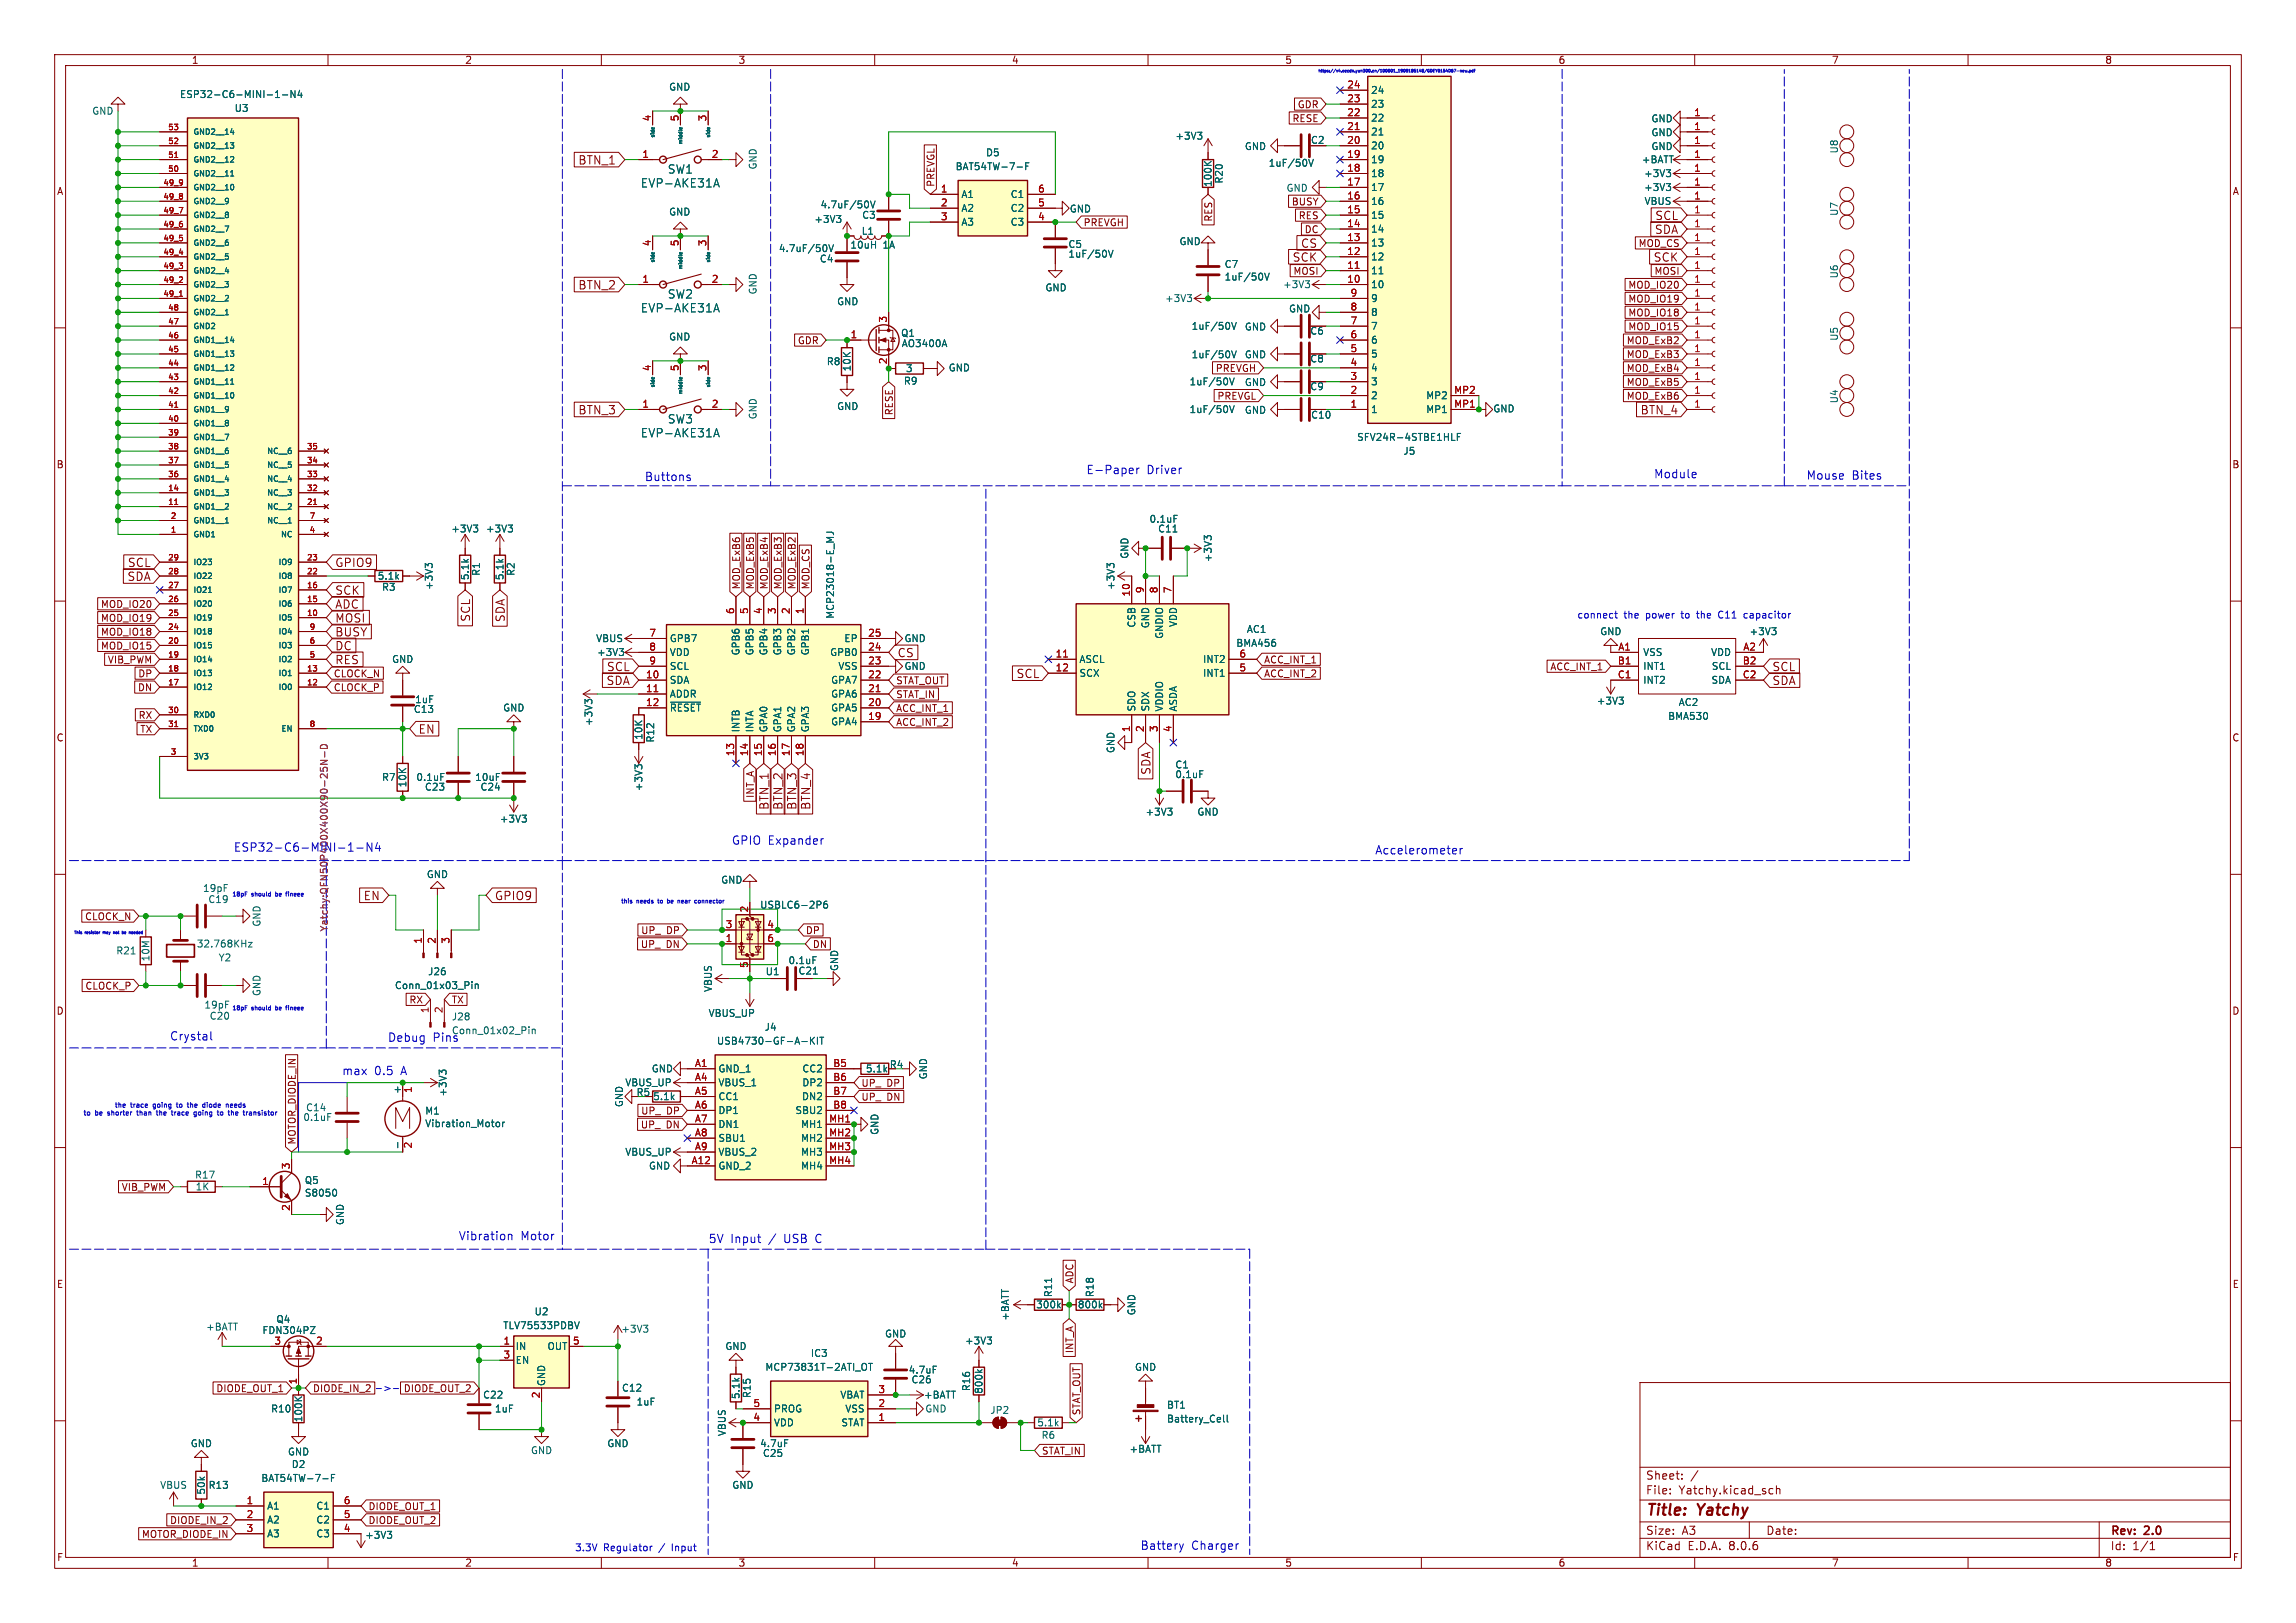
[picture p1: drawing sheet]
<svg xmlns="http://www.w3.org/2000/svg" width="420mm" height="297mm" viewBox="0 0 420 297" stroke-linecap="round" stroke-linejoin="round" font-family="sans-serif">
<defs><g id="words">
<g font-size="2.8" fill="#840000">
<text x="301" y="277.9">Title:</text>
<text x="310.6" y="277.9">Yatchy</text>
</g>
<g font-size="2.1" fill="#840000">
<text x="105.7" y="30.3">BTN_1</text>
<text x="302.7" y="40.5">SCL</text>
<text x="237.9" y="45.5">CS</text>
<text x="302.7" y="43">SDA</text>
<text x="105.7" y="53.2">BTN_2</text>
<text x="236.4" y="48.1">SCK</text>
<text x="302.4" y="48.1">SCK</text>
<text x="105.7" y="76">BTN_3</text>
<text x="300" y="76">BTN_4</text>
<text x="23.3" y="106.5">SDA</text>
<text x="23.3" y="104">SCL</text>
<text x="61.2" y="104">GPIO9</text>
<text x="61.2" y="111.6">ADC</text>
<text x="61.2" y="109">SCK</text>
<text x="86.2" y="113.8" transform="rotate(-90 86.2 113.8)">SCL</text>
<text x="92.5" y="113.9" transform="rotate(-90 92.5 113.9)">SDA</text>
<text x="61.2" y="114.1">MOSI</text>
<text x="61.2" y="119.2">DC</text>
<text x="61.2" y="116.7">BUSY</text>
<text x="61.2" y="121.7">RES</text>
<text x="110.9" y="125.6">SDA</text>
<text x="111" y="123">SCL</text>
<text x="185.9" y="124.3">SCL</text>
<text x="324.1" y="125.6">SDA</text>
<text x="324.1" y="123">SCL</text>
<text x="76.5" y="134.4">EN</text>
<text x="210.6" y="141.8" transform="rotate(-90 210.6 141.8)">SDA</text>
<text x="140.8" y="148.3" transform="rotate(-90 140.8 148.3)">BTN_1</text>
<text x="143.3" y="148.3" transform="rotate(-90 143.3 148.3)">BTN_2</text>
<text x="145.9" y="148.3" transform="rotate(-90 145.9 148.3)">BTN_3</text>
<text x="148.4" y="148.3" transform="rotate(-90 148.4 148.3)">BTN_4</text>
<text x="66.5" y="164.9">EN</text>
<text x="90.4" y="164.9">GPIO9</text>
<text x="301" y="273.7">File:</text>
<text x="301" y="271">Sheet:</text>
<text x="307.1" y="273.7">Yatchy.kicad_sch</text>
<text x="301" y="281.1">Size:</text>
<text x="307.6" y="281.1">A3</text>
<text x="323" y="281.1">Date:</text>
<text x="386" y="281.3">Rev:</text>
<text x="392.4" y="281.3">2.0</text>
<text x="301" y="283.9">KiCad</text>
<text x="308.7" y="283.9">E.D.A.</text>
<text x="316.3" y="283.9">8.0.6</text>
<text x="386" y="283.9">Id:</text>
<text x="390.1" y="283.9">1/1</text>
</g>
<g font-size="2.1" fill="#006464">
<text x="117.1" y="34.5">EVP-AKE31A</text>
<text x="122.1" y="32">SW1</text>
<text x="117.1" y="57.4">EVP-AKE31A</text>
<text x="122.1" y="54.8">SW2</text>
<text x="122.1" y="77.7">SW3</text>
<text x="117.1" y="80.2">EVP-AKE31A</text>
<text x="164.1" y="120.5">CS</text>
</g>
<g font-size="2.1" fill="#0000c2">
<text x="117.9" y="88.1">Buttons</text>
<text x="198.6" y="86.9">E-Paper</text>
<text x="209.7" y="86.9">Driver</text>
<text x="302.5" y="87.6">Module</text>
<text x="330.4" y="87.9">Mouse</text>
<text x="338.8" y="87.9">Bites</text>
<text x="133.8" y="154.7">GPIO Expander</text>
<text x="251.5" y="156.5">Accelerometer</text>
<text x="31" y="190.5">Crystal</text>
<text x="70.9" y="190.8">Debug</text>
<text x="79.1" y="190.8">Pins</text>
<text x="62.5" y="196.9">max</text>
<text x="68.4" y="196.9">0.5</text>
<text x="73.4" y="196.9">A</text>
<text x="83.8" y="227.1">Vibration</text>
<text x="95.2" y="227.1">Motor</text>
<text x="129.5" y="227.6">5V Input</text>
<text x="140.7" y="227.6">/</text>
<text x="143.6" y="227.6">USB</text>
<text x="149.5" y="227.6">C</text>
<text x="208.5" y="283.7">Battery</text>
<text x="217.9" y="283.7">Charger</text>
</g>
<text font-size="2.1" fill="#840084" x="42.7" y="156">ESP32-C6-MINI-1-N4</text>
<g font-size="1.8" fill="#840000">
<text x="35" y="11.9">1</text>
<text x="85" y="11.9">2</text>
<text x="135" y="11.9">3</text>
<text x="185" y="11.9">4</text>
<text x="235" y="11.9">5</text>
<text x="285" y="11.9">6</text>
<text x="335" y="11.9">7</text>
<text x="385" y="11.9">8</text>
<text x="236.3" y="22.5">RESE</text>
<text x="237.3" y="20">GDR</text>
<text x="10.3" y="35.9">A</text>
<text x="171.1" y="34.3" transform="rotate(-90 171.1 34.3)">PREVGL</text>
<text x="408.3" y="35.9">A</text>
<text x="198.1" y="41.6">PREVGH</text>
<text x="221.9" y="40.7" transform="rotate(-90 221.9 40.7)">RES</text>
<text x="236.2" y="37.8">BUSY</text>
<text x="237.5" y="40.3">RES</text>
<text x="238.6" y="42.9">DC</text>
<text x="299.6" y="45.4">MOD_CS</text>
<text x="236.5" y="50.5">MOSI</text>
<text x="297.8" y="53">MOD_IO20</text>
<text x="302.5" y="50.5">MOSI</text>
<text x="297.8" y="55.6">MOD_IO19</text>
<text x="297.8" y="58.1">MOD_IO18</text>
<text x="145.8" y="63.2">GDR</text>
<text x="297.5" y="63.2">MOD_ExB2</text>
<text x="297.5" y="65.7">MOD_ExB3</text>
<text x="297.8" y="60.6">MOD_IO15</text>
<text x="222.3" y="68.3">PREVGH</text>
<text x="297.5" y="70.8">MOD_ExB5</text>
<text x="297.5" y="68.3">MOD_ExB4</text>
<text x="163.5" y="76.1" transform="rotate(-90 163.5 76.1)">RESE</text>
<text x="222.6" y="73.3">PREVGL</text>
<text x="239.7" y="76.8">C10</text>
<text x="297.5" y="73.3">MOD_ExB6</text>
<text x="10.3" y="85.9">B</text>
<text x="408.2" y="85.9">B</text>
<text x="135.6" y="107.9" transform="rotate(-90 135.6 107.9)">MOD_ExB6</text>
<text x="138.1" y="107.9" transform="rotate(-90 138.1 107.9)">MOD_ExB5</text>
<text x="140.7" y="107.9" transform="rotate(-90 140.7 107.9)">MOD_ExB4</text>
<text x="143.2" y="107.9" transform="rotate(-90 143.2 107.9)">MOD_ExB3</text>
<text x="145.7" y="107.9" transform="rotate(-90 145.7 107.9)">MOD_ExB2</text>
<text x="148.3" y="107.9" transform="rotate(-90 148.3 107.9)">MOD_CS</text>
<text x="18.4" y="111.4">MOD_IO20</text>
<text x="18.4" y="114">MOD_IO19</text>
<text x="18.4" y="116.5">MOD_IO18</text>
<text x="18.4" y="119.1">MOD_IO15</text>
<text x="19.6" y="121.6">VIB_PWM</text>
<text x="25.2" y="124.1">DP</text>
<text x="61" y="124.1">CLOCK_N</text>
<text x="163.8" y="125.4">STAT_OUT</text>
<text x="231.1" y="124.1">ACC_INT_2</text>
<text x="231.1" y="121.6">ACC_INT_1</text>
<text x="283.5" y="122.9">ACC_INT_1</text>
<text x="25.1" y="126.7">DN</text>
<text x="25.3" y="131.8">RX</text>
<text x="61" y="126.7">CLOCK_P</text>
<text x="163.8" y="130.5">ACC_INT_1</text>
<text x="163.8" y="128">STAT_IN</text>
<text x="10.3" y="135.9">C</text>
<text x="25.6" y="134.3">TX</text>
<text x="163.8" y="133">ACC_INT_2</text>
<text x="408.2" y="135.9">C</text>
<text x="138.1" y="146.1" transform="rotate(-90 138.1 146.1)">INT_A</text>
<text x="15.5" y="168.6">CLOCK_N</text>
<text x="117.1" y="173.7">UP_</text>
<text x="117.2" y="171.1">UP_</text>
<text x="121.9" y="173.7">DN</text>
<text x="121.9" y="171.1">DP</text>
<text x="147.3" y="171.1">DP</text>
<text x="148.6" y="173.7">DN</text>
<text x="146" y="178.5">C21</text>
<text x="10.3" y="185.9">D</text>
<text x="15.5" y="181.3">CLOCK_P</text>
<text x="74.8" y="183.8">RX</text>
<text x="82.5" y="183.8">TX</text>
<text x="408.2" y="185.9">D</text>
<text x="162.7" y="195.7">R4</text>
<text x="157.5" y="201.6">UP_</text>
<text x="157.5" y="199.1">UP_</text>
<text x="162.2" y="201.6">DN</text>
<text x="162.2" y="199.1">DP</text>
<text x="54.3" y="209.5" transform="rotate(-90 54.3 209.5)">MOTOR_DIODE_IN</text>
<text x="117.1" y="206.7">UP_</text>
<text x="117.2" y="204.2">UP_</text>
<text x="121.9" y="206.7">DN</text>
<text x="121.9" y="204.2">DP</text>
<text x="22.2" y="218.1">VIB_PWM</text>
<text x="10.3" y="235.9">E</text>
<text x="196.5" y="234.9" transform="rotate(-90 196.5 234.9)">ADC</text>
<text x="408.3" y="235.9">E</text>
<text x="196.5" y="247.7" transform="rotate(-90 196.5 247.7)">INT_A</text>
<text x="39.5" y="255">DIODE_OUT_1</text>
<text x="73.8" y="255">DIODE_OUT_2</text>
<text x="197.8" y="259.1" transform="rotate(-90 197.8 259.1)">STAT_OUT</text>
<text x="190.5" y="266.4">STAT_IN</text>
<text x="25.9" y="281.6">MOTOR_DIODE_IN</text>
<text x="31" y="279.1">DIODE_IN_2</text>
<text x="67.3" y="279.1">DIODE_OUT_2</text>
<text x="67.3" y="276.5">DIODE_OUT_1</text>
<text x="10.3" y="285.9">F</text>
<text x="35" y="286.9">1</text>
<text x="85" y="286.9">2</text>
<text x="135" y="286.9">3</text>
<text x="185" y="286.9">4</text>
<text x="235" y="286.9">5</text>
<text x="285" y="286.9">6</text>
<text x="335" y="286.9">7</text>
<text x="385" y="286.9">8</text>
<text x="408.3" y="285.9">F</text>
</g>
<g font-size="1.8" fill="#006464">
<text x="122.3" y="16.8">GND</text>
<text x="250.7" y="17.4">24</text>
<text x="16.8" y="21.2">GND</text>
<text x="32.8" y="18.1">ESP32-C6-MINI-1-N4</text>
<text x="42.8" y="20.7">U3</text>
<text x="250.7" y="22.5">22</text>
<text x="250.7" y="19.9">23</text>
<text x="302" y="22.6">GND</text>
<text x="180.3" y="28.8">D5</text>
<text x="214.9" y="25.8">+3V3</text>
<text x="227.6" y="27.7">GND</text>
<text x="239.7" y="26.5">C2</text>
<text x="250.7" y="27.5">20</text>
<text x="250.7" y="25">21</text>
<text x="302" y="27.7">GND</text>
<text x="302" y="25.1">GND</text>
<text x="336.4" y="28.2" transform="rotate(-90 336.4 28.2)">U8</text>
<text x="138.6" y="31.1" transform="rotate(-90 138.6 31.1)">GND</text>
<text x="174.7" y="31.3">BAT54TW-7-F</text>
<text x="221.8" y="34.3" transform="rotate(-90 221.8 34.3)">100K</text>
<text x="223.9" y="33.7" transform="rotate(-90 223.9 33.7)">R20</text>
<text x="232" y="30.7">1uF/50V</text>
<text x="235.2" y="35.3">GND</text>
<text x="250.7" y="35.2">17</text>
<text x="250.7" y="32.6">18</text>
<text x="250.7" y="30.1">19</text>
<text x="300.2" y="30.1">+BATT</text>
<text x="300.6" y="35.2">+3V3</text>
<text x="300.6" y="32.6">+3V3</text>
<text x="122.3" y="39.6">GND</text>
<text x="148.9" y="41">+3V3</text>
<text x="150" y="38.3">4.7uF/50V</text>
<text x="157.6" y="40.2">C3</text>
<text x="175.8" y="36.4">A1</text>
<text x="175.8" y="39">A2</text>
<text x="175.8" y="41.5">A3</text>
<text x="184.8" y="41.5">C3</text>
<text x="184.8" y="39">C2</text>
<text x="184.8" y="36.4">C1</text>
<text x="195.6" y="39.1">GND</text>
<text x="250.7" y="40.2">15</text>
<text x="250.7" y="37.7">16</text>
<text x="300.7" y="37.7">VBUS</text>
<text x="336.4" y="39.6" transform="rotate(-90 336.4 39.6)">U7</text>
<text x="142.4" y="46.3">4.7uF/50V</text>
<text x="155.5" y="45.7">10uH</text>
<text x="157.5" y="43.2">L1</text>
<text x="161.5" y="45.7">1A</text>
<text x="195.3" y="45.6">C5</text>
<text x="195.3" y="47.3">1uF/50V</text>
<text x="215.7" y="45.1">GND</text>
<text x="250.7" y="47.9">12</text>
<text x="250.7" y="45.3">13</text>
<text x="250.7" y="42.8">14</text>
<text x="138.6" y="54" transform="rotate(-90 138.6 54)">GND</text>
<text x="149.9" y="48.2">C4</text>
<text x="191.1" y="53.5">GND</text>
<text x="223.9" y="49.2">C7</text>
<text x="223.9" y="51.5">1uF/50V</text>
<text x="234.6" y="52.9">+3V3</text>
<text x="250.7" y="52.9">10</text>
<text x="250.7" y="50.4">11</text>
<text x="336.4" y="51" transform="rotate(-90 336.4 51)">U6</text>
<text x="153" y="56.1">GND</text>
<text x="213" y="55.5">+3V3</text>
<text x="235.7" y="57.4">GND</text>
<text x="250.7" y="58">8</text>
<text x="250.7" y="55.5">9</text>
<text x="122.3" y="62.5">GND</text>
<text x="164.7" y="61.8">Q1</text>
<text x="164.9" y="63.7">AO3400A</text>
<text x="217.9" y="60.6">1uF/50V</text>
<text x="217.9" y="65.8">1uF/50V</text>
<text x="227.6" y="65.8">GND</text>
<text x="227.6" y="60.7">GND</text>
<text x="239.6" y="61.4">C6</text>
<text x="250.7" y="65.6">5</text>
<text x="250.7" y="63.1">6</text>
<text x="250.7" y="60.6">7</text>
<text x="336.4" y="62.5" transform="rotate(-90 336.4 62.5)">U5</text>
<text x="151.1" y="67">R8</text>
<text x="155.8" y="68.1" transform="rotate(-90 155.8 68.1)">10K</text>
<text x="165.2" y="70.6">R9</text>
<text x="165.6" y="68.3">3</text>
<text x="173.4" y="68.2">GND</text>
<text x="217.5" y="70.7">1uF/50V</text>
<text x="227.6" y="70.8">GND</text>
<text x="239.6" y="71.6">C9</text>
<text x="239.6" y="66.5">C8</text>
<text x="250.7" y="70.7">3</text>
<text x="250.7" y="68.2">4</text>
<text x="138.6" y="76.8" transform="rotate(-90 138.6 76.8)">GND</text>
<text x="153" y="75.2">GND</text>
<text x="217.5" y="75.8">1uF/50V</text>
<text x="227.6" y="75.9">GND</text>
<text x="250.7" y="75.8">1</text>
<text x="250.7" y="73.3">2</text>
<text x="260.8" y="75.8">MP1</text>
<text x="260.8" y="73.3">MP2</text>
<text x="273.1" y="75.7">GND</text>
<text x="336.4" y="73.9" transform="rotate(-90 336.4 73.9)">U4</text>
<text x="248.2" y="80.9">SFV24R-4STBE1HLF</text>
<text x="256.6" y="83.4">J5</text>
<text x="210.2" y="95.9">0.1uF</text>
<text x="82.4" y="97.6">+3V3</text>
<text x="88.8" y="97.6">+3V3</text>
<text x="211.7" y="97.6">C11</text>
<text x="69" y="106.3">5.1k</text>
<text x="86" y="106.3" transform="rotate(-90 86 106.3)">5.1k</text>
<text x="88" y="105.5" transform="rotate(-90 88 105.5)">R1</text>
<text x="92.3" y="106.3" transform="rotate(-90 92.3 106.3)">5.1k</text>
<text x="94.3" y="105.5" transform="rotate(-90 94.3 105.5)">R2</text>
<text x="206.6" y="102.4" transform="rotate(-90 206.6 102.4)">GND</text>
<text x="221.8" y="103" transform="rotate(-90 221.8 103)">+3V3</text>
<text x="69.8" y="108.3">R3</text>
<text x="79.3" y="108.1" transform="rotate(-90 79.3 108.1)">+3V3</text>
<text x="152.8" y="113.3" transform="rotate(-90 152.8 113.3)">MCP23018-E_MJ</text>
<text x="204.1" y="108.1" transform="rotate(-90 204.1 108.1)">+3V3</text>
<text x="109" y="117.7">VBUS</text>
<text x="122.4" y="117.7">GPB7</text>
<text x="154.3" y="117.7">EP</text>
<text x="165.3" y="117.7">GND</text>
<text x="207.9" y="115" transform="rotate(-90 207.9 115)">CSB</text>
<text x="210.4" y="115.1" transform="rotate(-90 210.4 115.1)">GND</text>
<text x="213" y="117" transform="rotate(-90 213 117)">GNDIO</text>
<text x="215.5" y="114.8" transform="rotate(-90 215.5 114.8)">VDD</text>
<text x="226" y="118.6">BMA456</text>
<text x="228" y="116">AC1</text>
<text x="292.6" y="116.4">GND</text>
<text x="319.9" y="116.4">+3V3</text>
<text x="71.6" y="121.5">GND</text>
<text x="109.1" y="120.2">+3V3</text>
<text x="122.4" y="125.3">SDA</text>
<text x="122.4" y="120.2">VDD</text>
<text x="122.4" y="122.8">SCL</text>
<text x="135.5" y="120" transform="rotate(-90 135.5 120)">GPB6</text>
<text x="138" y="120" transform="rotate(-90 138 120)">GPB5</text>
<text x="140.6" y="120" transform="rotate(-90 140.6 120)">GPB4</text>
<text x="143.1" y="120" transform="rotate(-90 143.1 120)">GPB3</text>
<text x="145.6" y="120" transform="rotate(-90 145.6 120)">GPB2</text>
<text x="148.2" y="120" transform="rotate(-90 148.2 120)">GPB1</text>
<text x="151.7" y="120.2">GPB0</text>
<text x="151.9" y="125.3">GPA7</text>
<text x="153.3" y="122.8">VSS</text>
<text x="165.3" y="122.8">GND</text>
<text x="197.4" y="121.5">ASCL</text>
<text x="197.4" y="124.1">SCX</text>
<text x="220" y="124.1">INT1</text>
<text x="220" y="121.5">INT2</text>
<text x="300.5" y="120.2">VSS</text>
<text x="300.5" y="122.8">INT1</text>
<text x="300.5" y="125.3">INT2</text>
<text x="312.9" y="120.2">VDD</text>
<text x="313" y="125.3">SDA</text>
<text x="313" y="122.8">SCL</text>
<text x="75.6" y="130.7">C13</text>
<text x="75.8" y="128.9">1uF</text>
<text x="91.9" y="130.4">GND</text>
<text x="122.4" y="127.9">ADDR</text>
<text x="122.4" y="130.4">~{RESET}</text>
<text x="151.9" y="130.4">GPA5</text>
<text x="151.9" y="127.9">GPA6</text>
<text x="207.9" y="130.3" transform="rotate(-90 207.9 130.3)">SDO</text>
<text x="210.4" y="130.3" transform="rotate(-90 210.4 130.3)">SDX</text>
<text x="213" y="130.3" transform="rotate(-90 213 130.3)">VDDIO</text>
<text x="215.5" y="130.3" transform="rotate(-90 215.5 130.3)">ASDA</text>
<text x="292" y="129.1">+3V3</text>
<text x="305" y="131.9">BMA530</text>
<text x="307" y="129.4">AC2</text>
<text x="108.6" y="132.9" transform="rotate(-90 108.6 132.9)">+3V3</text>
<text x="117.7" y="135.5" transform="rotate(-90 117.7 135.5)">10K</text>
<text x="119.9" y="136" transform="rotate(-90 119.9 136)">R12</text>
<text x="135.5" y="134.1" transform="rotate(-90 135.5 134.1)">INTB</text>
<text x="138" y="134.1" transform="rotate(-90 138 134.1)">INTA</text>
<text x="140.6" y="134.1" transform="rotate(-90 140.6 134.1)">GPA0</text>
<text x="143.1" y="134.1" transform="rotate(-90 143.1 134.1)">GPA1</text>
<text x="145.6" y="134.1" transform="rotate(-90 145.6 134.1)">GPA2</text>
<text x="148.2" y="134.1" transform="rotate(-90 148.2 134.1)">GPA3</text>
<text x="151.9" y="132.9">GPA4</text>
<text x="204.1" y="137.9" transform="rotate(-90 204.1 137.9)">GND</text>
<text x="69.8" y="143.1">R7</text>
<text x="76.1" y="143.1">0.1uF</text>
<text x="86.8" y="143.1">10uF</text>
<text x="214.9" y="140.8">C1</text>
<text x="214.9" y="142.6">0.1uF</text>
<text x="74.5" y="144.2" transform="rotate(-90 74.5 144.2)">10K</text>
<text x="77.6" y="144.9">C23</text>
<text x="87.8" y="144.9">C24</text>
<text x="117.7" y="144.9" transform="rotate(-90 117.7 144.9)">+3V3</text>
<text x="209.4" y="149.5">+3V3</text>
<text x="218.9" y="149.5">GND</text>
<text x="91.3" y="150.7">+3V3</text>
<text x="78" y="160.9">GND</text>
<text x="131.8" y="161.9">GND</text>
<text x="37" y="163.4">19pF</text>
<text x="38" y="165.5">C19</text>
<text x="138.9" y="166.5">USBLC6-2P6</text>
<text x="35.9" y="173.6">32.768KHz</text>
<text x="47.9" y="169.7" transform="rotate(-90 47.9 169.7)">GND</text>
<text x="21.2" y="174.9">R21</text>
<text x="27.5" y="176" transform="rotate(-90 27.5 176)">10M</text>
<text x="39.9" y="176.1">Y2</text>
<text x="78.2" y="178.7">J26</text>
<text x="140" y="178.7">U1</text>
<text x="144.1" y="176.6">0.1uF</text>
<text x="153.5" y="177.8" transform="rotate(-90 153.5 177.8)">GND</text>
<text x="37.3" y="184.8">19pF</text>
<text x="47.9" y="182.4" transform="rotate(-90 47.9 182.4)">GND</text>
<text x="72.1" y="181.2">Conn_01x03_Pin</text>
<text x="130.4" y="181.6" transform="rotate(-90 130.4 181.6)">VBUS</text>
<text x="38.3" y="186.8">C20</text>
<text x="82.6" y="189.5">Conn_01x02_Pin</text>
<text x="82.6" y="186.9">J28</text>
<text x="129.5" y="186.3">VBUS_UP</text>
<text x="131" y="191.4">USB4730-GF-A-KIT</text>
<text x="139.8" y="188.8">J4</text>
<text x="119.1" y="196.4">GND</text>
<text x="131.3" y="196.4">GND_1</text>
<text x="146.7" y="196.4">CC2</text>
<text x="158.3" y="196.4">5.1k</text>
<text x="169.8" y="197.6" transform="rotate(-90 169.8 197.6)">GND</text>
<text x="55.9" y="203.6">C14</text>
<text x="73.4" y="200.3" transform="rotate(-90 73.4 200.3)">+</text>
<text x="81.9" y="200.8" transform="rotate(-90 81.9 200.8)">+3V3</text>
<text x="114.1" y="202.7" transform="rotate(-90 114.1 202.7)">GND</text>
<text x="114.3" y="199">VBUS_UP</text>
<text x="116.3" y="200.8">R5</text>
<text x="119.4" y="201.5">5.1k</text>
<text x="131.3" y="199">VBUS_1</text>
<text x="131.3" y="201.5">CC1</text>
<text x="146.6" y="201.5">DN2</text>
<text x="146.7" y="199">DP2</text>
<text x="55.4" y="205.3">0.1uF</text>
<text x="77.7" y="204.2">M1</text>
<text x="77.7" y="206.5">Vibration_Motor</text>
<text x="131.3" y="204.1">DP1</text>
<text x="131.3" y="206.6">DN1</text>
<text x="131.3" y="209.1">SBU1</text>
<text x="145.4" y="204.1">SBU2</text>
<text x="146.4" y="206.6">MH1</text>
<text x="146.4" y="209.1">MH2</text>
<text x="160.9" y="207.8" transform="rotate(-90 160.9 207.8)">GND</text>
<text x="35.6" y="215.9">R17</text>
<text x="114.3" y="211.7">VBUS_UP</text>
<text x="118.6" y="214.2">GND</text>
<text x="131.3" y="214.2">GND_2</text>
<text x="131.3" y="211.7">VBUS_2</text>
<text x="146.4" y="211.7">MH3</text>
<text x="146.4" y="214.2">MH4</text>
<text x="35.7" y="218">1K</text>
<text x="55.7" y="219.2">S8050</text>
<text x="55.7" y="216.9">Q5</text>
<text x="63.1" y="224.3" transform="rotate(-90 63.1 224.3)">GND</text>
<text x="189.4" y="239.6">300k</text>
<text x="192.6" y="237.5" transform="rotate(-90 192.6 237.5)">R11</text>
<text x="197.1" y="239.6">800k</text>
<text x="200.3" y="237.5" transform="rotate(-90 200.3 237.5)">R18</text>
<text x="37.6" y="243.7">+BATT</text>
<text x="47.9" y="244.3">FDN304PZ</text>
<text x="50.5" y="242.3">Q4</text>
<text x="91.9" y="243.4">TLV75533PDBV</text>
<text x="97.7" y="240.9">U2</text>
<text x="113.6" y="244.1">+3V3</text>
<text x="161.8" y="245">GND</text>
<text x="184.8" y="241.8" transform="rotate(-90 184.8 241.8)">+BATT</text>
<text x="207.9" y="240.8" transform="rotate(-90 207.9 240.8)">GND</text>
<text x="94.2" y="247.2">IN</text>
<text x="94.2" y="249.8">EN</text>
<text x="100.1" y="247.2">OUT</text>
<text x="132.6" y="247.2">GND</text>
<text x="139.9" y="251.1">MCP73831T-2ATI_OT</text>
<text x="148.2" y="248.5">IC3</text>
<text x="166.1" y="251.6">4.7uF</text>
<text x="176.4" y="246.2">+3V3</text>
<text x="207.5" y="251.1">GND</text>
<text x="88.3" y="256.1">C22</text>
<text x="99.9" y="253.7" transform="rotate(-90 99.9 253.7)">GND</text>
<text x="113.7" y="254.9">C12</text>
<text x="116.3" y="257.4">1uF</text>
<text x="135.5" y="256.1" transform="rotate(-90 135.5 256.1)">5.1k</text>
<text x="137.5" y="255.9" transform="rotate(-90 137.5 255.9)">R15</text>
<text x="153.6" y="256.1">VBAT</text>
<text x="166.6" y="253.3">C26</text>
<text x="168.9" y="256.1">+BATT</text>
<text x="177.6" y="254.7" transform="rotate(-90 177.6 254.7)">R16</text>
<text x="179.9" y="255.2" transform="rotate(-90 179.9 255.2)">800k</text>
<text x="213.4" y="258">BT1</text>
<text x="49.5" y="258.7">R10</text>
<text x="55.5" y="260.4" transform="rotate(-90 55.5 260.4)">100K</text>
<text x="90.4" y="258.7">1uF</text>
<text x="132.9" y="262.9" transform="rotate(-90 132.9 262.9)">VBUS</text>
<text x="141.5" y="261.2">VDD</text>
<text x="141.5" y="258.7">PROG</text>
<text x="153.8" y="261.2">STAT</text>
<text x="154.5" y="258.7">VSS</text>
<text x="169.2" y="258.7">GND</text>
<text x="181.1" y="258.9">JP2</text>
<text x="189.6" y="261.2">5.1k</text>
<text x="190.4" y="263.5">R6</text>
<text x="213.4" y="260.5">Battery_Cell</text>
<text x="34.8" y="265">GND</text>
<text x="52.6" y="266.5">GND</text>
<text x="53.3" y="268.8">D2</text>
<text x="97" y="266.3">GND</text>
<text x="111" y="265">GND</text>
<text x="138.9" y="265">4.7uF</text>
<text x="139.5" y="266.8">C25</text>
<text x="206.5" y="266">+BATT</text>
<text x="29.2" y="272.6">VBUS</text>
<text x="37.7" y="273.6" transform="rotate(-90 37.7 273.6)">50k</text>
<text x="38.1" y="272.6">R13</text>
<text x="47.7" y="271.4">BAT54TW-7-F</text>
<text x="133.9" y="272.6">GND</text>
<text x="48.8" y="276.5">A1</text>
<text x="48.8" y="279">A2</text>
<text x="48.8" y="281.5">A3</text>
<text x="57.8" y="281.5">C3</text>
<text x="57.8" y="279">C2</text>
<text x="57.8" y="276.5">C1</text>
<text x="66.7" y="281.8">+3V3</text>
</g>
<g font-size="1.8" fill="#a90000">
<text x="246.3" y="16.3">24</text>
<text x="119.1" y="22.3" transform="rotate(-90 119.1 22.3)">4</text>
<text x="124.2" y="22.3" transform="rotate(-90 124.2 22.3)">5</text>
<text x="129.3" y="22.3" transform="rotate(-90 129.3 22.3)">3</text>
<text x="246.3" y="23.9">21</text>
<text x="246.3" y="21.3">22</text>
<text x="246.3" y="18.8">23</text>
<text x="309.8" y="23.9">1</text>
<text x="309.8" y="21.3">1</text>
<text x="117.4" y="29">1</text>
<text x="130.1" y="29">2</text>
<text x="246.3" y="29">19</text>
<text x="246.3" y="26.4">20</text>
<text x="309.8" y="26.4">1</text>
<text x="309.8" y="29">1</text>
<text x="172" y="35.3">1</text>
<text x="189.8" y="35.3">6</text>
<text x="246.3" y="34">17</text>
<text x="246.3" y="31.5">18</text>
<text x="309.8" y="31.5">1</text>
<text x="309.8" y="34">1</text>
<text x="172" y="37.8">2</text>
<text x="172" y="40.4">3</text>
<text x="189.8" y="40.4">4</text>
<text x="189.8" y="37.8">5</text>
<text x="246.3" y="41.7">14</text>
<text x="246.3" y="39.1">15</text>
<text x="246.3" y="36.6">16</text>
<text x="309.8" y="41.7">1</text>
<text x="309.8" y="36.6">1</text>
<text x="309.8" y="39.1">1</text>
<text x="119.1" y="45.2" transform="rotate(-90 119.1 45.2)">4</text>
<text x="124.2" y="45.2" transform="rotate(-90 124.2 45.2)">5</text>
<text x="129.3" y="45.2" transform="rotate(-90 129.3 45.2)">3</text>
<text x="246.3" y="46.7">12</text>
<text x="246.3" y="44.2">13</text>
<text x="309.8" y="46.7">1</text>
<text x="309.8" y="44.2">1</text>
<text x="117.4" y="51.8">1</text>
<text x="130.1" y="51.8">2</text>
<text x="246.3" y="51.8">10</text>
<text x="246.3" y="49.3">11</text>
<text x="309.8" y="49.3">1</text>
<text x="309.8" y="51.8">1</text>
<text x="162.3" y="59.1" transform="rotate(-90 162.3 59.1)">3</text>
<text x="246.9" y="59.4">7</text>
<text x="246.9" y="56.9">8</text>
<text x="246.9" y="54.4">9</text>
<text x="309.8" y="56.9">1</text>
<text x="309.8" y="59.4">1</text>
<text x="309.8" y="54.4">1</text>
<text x="155.5" y="62">1</text>
<text x="246.9" y="64.5">5</text>
<text x="246.9" y="62">6</text>
<text x="309.8" y="62">1</text>
<text x="309.8" y="64.5">1</text>
<text x="119.1" y="68" transform="rotate(-90 119.1 68)">4</text>
<text x="124.2" y="68" transform="rotate(-90 124.2 68)">5</text>
<text x="129.3" y="68" transform="rotate(-90 129.3 68)">3</text>
<text x="162.3" y="66.7" transform="rotate(-90 162.3 66.7)">2</text>
<text x="246.9" y="69.6">3</text>
<text x="246.9" y="67.1">4</text>
<text x="309.8" y="67.1">1</text>
<text x="309.8" y="69.6">1</text>
<text x="117.4" y="74.7">1</text>
<text x="130.1" y="74.7">2</text>
<text x="246.9" y="74.7">1</text>
<text x="246.9" y="72.1">2</text>
<text x="265.9" y="74.7">MP1</text>
<text x="265.9" y="72.1">MP2</text>
<text x="309.8" y="72.1">1</text>
<text x="309.8" y="74.7">1</text>
<text x="134.4" y="112.5" transform="rotate(-90 134.4 112.5)">6</text>
<text x="136.9" y="112.5" transform="rotate(-90 136.9 112.5)">5</text>
<text x="139.4" y="112.5" transform="rotate(-90 139.4 112.5)">4</text>
<text x="142" y="112.5" transform="rotate(-90 142 112.5)">3</text>
<text x="144.5" y="112.5" transform="rotate(-90 144.5 112.5)">2</text>
<text x="147.1" y="112.5" transform="rotate(-90 147.1 112.5)">1</text>
<text x="206.8" y="109.3" transform="rotate(-90 206.8 109.3)">10</text>
<text x="209.3" y="108.7" transform="rotate(-90 209.3 108.7)">9</text>
<text x="211.8" y="108.7" transform="rotate(-90 211.8 108.7)">8</text>
<text x="214.4" y="108.7" transform="rotate(-90 214.4 108.7)">7</text>
<text x="118.7" y="116.6">7</text>
<text x="118.7" y="119.1">8</text>
<text x="158.7" y="119.1">24</text>
<text x="158.7" y="116.6">25</text>
<text x="295.9" y="119.1">A1</text>
<text x="318.8" y="119.1">A2</text>
<text x="118.1" y="124.2">10</text>
<text x="118.7" y="121.7">9</text>
<text x="158.7" y="124.2">22</text>
<text x="158.7" y="121.7">23</text>
<text x="193" y="120.4">11</text>
<text x="193" y="122.9">12</text>
<text x="226.6" y="122.9">5</text>
<text x="226.6" y="120.4">6</text>
<text x="295.8" y="121.7">B1</text>
<text x="295.8" y="124.2">C1</text>
<text x="318.7" y="121.7">B2</text>
<text x="318.7" y="124.2">C2</text>
<text x="118.1" y="126.7">11</text>
<text x="118.1" y="129.3">12</text>
<text x="158.7" y="131.8">19</text>
<text x="158.7" y="129.3">20</text>
<text x="158.7" y="126.7">21</text>
<text x="206.8" y="134.1" transform="rotate(-90 206.8 134.1)">1</text>
<text x="209.3" y="134.1" transform="rotate(-90 209.3 134.1)">2</text>
<text x="211.8" y="134.1" transform="rotate(-90 211.8 134.1)">3</text>
<text x="214.4" y="134.1" transform="rotate(-90 214.4 134.1)">4</text>
<text x="134.4" y="138.5" transform="rotate(-90 134.4 138.5)">13</text>
<text x="136.9" y="138.5" transform="rotate(-90 136.9 138.5)">14</text>
<text x="139.4" y="138.5" transform="rotate(-90 139.4 138.5)">15</text>
<text x="142" y="138.5" transform="rotate(-90 142 138.5)">16</text>
<text x="144.5" y="138.5" transform="rotate(-90 144.5 138.5)">17</text>
<text x="147.1" y="138.5" transform="rotate(-90 147.1 138.5)">18</text>
<text x="136.9" y="167.1" transform="rotate(-90 136.9 167.1)">2</text>
<text x="77.2" y="172.8" transform="rotate(-90 77.2 172.8)">1</text>
<text x="79.8" y="172.8" transform="rotate(-90 79.8 172.8)">2</text>
<text x="82.3" y="172.8" transform="rotate(-90 82.3 172.8)">3</text>
<text x="132.6" y="172.5">1</text>
<text x="132.6" y="169.9">3</text>
<text x="140.3" y="169.9">4</text>
<text x="140.3" y="172.5">6</text>
<text x="136.9" y="177.2" transform="rotate(-90 136.9 177.2)">5</text>
<text x="78.5" y="185.5" transform="rotate(-90 78.5 185.5)">1</text>
<text x="81" y="185.5" transform="rotate(-90 81 185.5)">2</text>
<text x="127" y="195.3">A1</text>
<text x="127" y="197.9">A4</text>
<text x="152.3" y="195.3">B5</text>
<text x="152.3" y="197.9">B6</text>
<text x="75.6" y="200.1" transform="rotate(-90 75.6 200.1)">1</text>
<text x="127" y="200.4">A5</text>
<text x="127" y="202.9">A6</text>
<text x="152.3" y="200.4">B7</text>
<text x="152.3" y="202.9">B8</text>
<text x="127" y="205.5">A7</text>
<text x="127" y="208">A8</text>
<text x="151.6" y="205.5">MH1</text>
<text x="151.6" y="208">MH2</text>
<text x="53.1" y="214.1" transform="rotate(-90 53.1 214.1)">3</text>
<text x="75.6" y="210.3" transform="rotate(-90 75.6 210.3)">2</text>
<text x="126.4" y="213.1">A12</text>
<text x="127" y="210.6">A9</text>
<text x="151.6" y="210.6">MH3</text>
<text x="151.6" y="213.1">MH4</text>
<text x="47.9" y="216.9">1</text>
<text x="53.1" y="221.7" transform="rotate(-90 53.1 221.7)">2</text>
<text x="50.1" y="246.1">3</text>
<text x="57.7" y="246.1">2</text>
<text x="92" y="246.1">1</text>
<text x="92" y="248.7">3</text>
<text x="104.7" y="246.1">5</text>
<text x="54.4" y="253.4" transform="rotate(-90 54.4 253.4)">1</text>
<text x="98.8" y="256" transform="rotate(-90 98.8 256)">2</text>
<text x="137.7" y="257.6">5</text>
<text x="160.6" y="257.6">2</text>
<text x="160.6" y="255">3</text>
<text x="137.7" y="260.1">4</text>
<text x="160.6" y="260.1">1</text>
<text x="45" y="275.3">1</text>
<text x="62.8" y="275.3">6</text>
<text x="45" y="277.9">2</text>
<text x="45" y="280.4">3</text>
<text x="62.8" y="280.4">4</text>
<text x="62.8" y="277.9">5</text>
</g>
<g font-size="1.8" fill="#0000c2">
<text x="288.4" y="113.4">connect</text>
<text x="297" y="113.4">the</text>
<text x="301.2" y="113.4">power</text>
<text x="307.9" y="113.4">to</text>
<text x="310.9" y="113.4">the</text>
<text x="315" y="113.4">C11</text>
<text x="319.9" y="113.4">capacitor</text>
<text x="57.1" y="255">DIODE_IN_2 -&gt;-</text>
<text x="105.1" y="284.1">3.3V</text>
<text x="110.4" y="284.1">Regulator</text>
<text x="120.7" y="284.1">/</text>
<text x="123.2" y="284.1">Input</text>
</g>
<text font-size="1.8" fill="#840084" x="60.2" y="170.6" transform="rotate(-90 60.2 170.6)">Yatchy:QFN50P400X400X90-25N-D</text>
<g font-size="1.4" fill="#a90000">
<text x="30.7" y="23.9">53</text>
<text x="30.7" y="29">51</text>
<text x="30.7" y="26.4">52</text>
<text x="29.8" y="34">49_9</text>
<text x="30.7" y="31.5">50</text>
<text x="29.8" y="41.7">49_6</text>
<text x="29.8" y="39.1">49_7</text>
<text x="29.8" y="36.6">49_8</text>
<text x="29.8" y="46.7">49_4</text>
<text x="29.8" y="44.2">49_5</text>
<text x="29.8" y="51.8">49_2</text>
<text x="29.8" y="49.3">49_3</text>
<text x="29.8" y="54.4">49_1</text>
<text x="30.7" y="59.4">47</text>
<text x="30.7" y="56.9">48</text>
<text x="30.7" y="64.5">45</text>
<text x="30.7" y="62">46</text>
<text x="30.7" y="69.6">43</text>
<text x="30.7" y="67.1">44</text>
<text x="30.7" y="77.2">40</text>
<text x="30.7" y="74.7">41</text>
<text x="30.7" y="72.1">42</text>
<text x="30.7" y="82.3">38</text>
<text x="30.7" y="79.8">39</text>
<text x="56.1" y="82.3">35</text>
<text x="30.7" y="89.9">14</text>
<text x="30.7" y="87.4">36</text>
<text x="30.7" y="84.8">37</text>
<text x="56.1" y="89.9">32</text>
<text x="56.1" y="87.4">33</text>
<text x="56.1" y="84.8">34</text>
<text x="30.7" y="92.5">11</text>
<text x="31.1" y="95">2</text>
<text x="56.1" y="92.5">21</text>
<text x="56.5" y="95">7</text>
<text x="31.1" y="97.5">1</text>
<text x="56.5" y="97.5">4</text>
<text x="30.7" y="107.7">27</text>
<text x="30.7" y="105.2">28</text>
<text x="30.7" y="102.6">29</text>
<text x="56.1" y="107.7">16</text>
<text x="56.1" y="105.2">22</text>
<text x="56.1" y="102.6">23</text>
<text x="30.7" y="112.8">25</text>
<text x="30.7" y="110.2">26</text>
<text x="56.1" y="112.8">10</text>
<text x="56.1" y="110.2">15</text>
<text x="30.7" y="117.9">20</text>
<text x="30.7" y="115.3">24</text>
<text x="56.5" y="117.9">6</text>
<text x="56.5" y="115.3">9</text>
<text x="30.7" y="125.5">17</text>
<text x="30.7" y="122.9">18</text>
<text x="30.7" y="120.4">19</text>
<text x="56.1" y="125.5">12</text>
<text x="56.1" y="122.9">13</text>
<text x="56.5" y="120.4">5</text>
<text x="30.7" y="130.6">30</text>
<text x="30.7" y="133.1">31</text>
<text x="56.5" y="133.1">8</text>
<text x="31.1" y="138.2">3</text>
</g>
<g font-size="1.4" fill="#006464">
<text x="35.3" y="29.9">GND2__12</text>
<text x="35.3" y="27.4">GND2__13</text>
<text x="35.3" y="24.9">GND2__14</text>
<text x="35.3" y="35">GND2__10</text>
<text x="35.3" y="32.5">GND2__11</text>
<text x="35.3" y="40.1">GND2__8</text>
<text x="35.3" y="37.6">GND2__9</text>
<text x="35.3" y="47.7">GND2__5</text>
<text x="35.3" y="45.2">GND2__6</text>
<text x="35.3" y="42.6">GND2__7</text>
<text x="35.3" y="52.8">GND2__3</text>
<text x="35.3" y="50.3">GND2__4</text>
<text x="35.3" y="57.9">GND2__1</text>
<text x="35.3" y="55.3">GND2__2</text>
<text x="35.3" y="65.5">GND1__13</text>
<text x="35.3" y="63">GND1__14</text>
<text x="35.3" y="60.4">GND2</text>
<text x="35.3" y="70.6">GND1__11</text>
<text x="35.3" y="68">GND1__12</text>
<text x="35.3" y="75.7">GND1__9</text>
<text x="35.3" y="73.1">GND1__10</text>
<text x="35.3" y="83.3">GND1__6</text>
<text x="35.3" y="80.7">GND1__7</text>
<text x="35.3" y="78.2">GND1__8</text>
<text x="48.7" y="83.3">NC__6</text>
<text x="35.3" y="88.4">GND1__4</text>
<text x="35.3" y="85.8">GND1__5</text>
<text x="48.7" y="88.4">NC__4</text>
<text x="48.7" y="85.8">NC__5</text>
<text x="35.3" y="93.4">GND1__2</text>
<text x="35.3" y="90.9">GND1__3</text>
<text x="35.3" y="96">GND1__1</text>
<text x="48.7" y="93.4">NC__2</text>
<text x="48.7" y="90.9">NC__3</text>
<text x="48.7" y="96">NC__1</text>
<text x="35.3" y="98.5">GND1</text>
<text x="51.3" y="98.5">NC</text>
<text x="35.3" y="106.1">IO22</text>
<text x="35.3" y="103.6">IO23</text>
<text x="50.8" y="106.1">IO8</text>
<text x="50.8" y="103.6">IO9</text>
<text x="35.3" y="113.8">IO19</text>
<text x="35.3" y="111.2">IO20</text>
<text x="35.3" y="108.7">IO21</text>
<text x="50.8" y="113.8">IO5</text>
<text x="50.8" y="111.2">IO6</text>
<text x="50.8" y="108.7">IO7</text>
<text x="35.3" y="118.8">IO15</text>
<text x="35.3" y="116.3">IO18</text>
<text x="50.8" y="118.8">IO3</text>
<text x="50.8" y="116.3">IO4</text>
<text x="35.3" y="123.9">IO13</text>
<text x="35.3" y="121.4">IO14</text>
<text x="50.8" y="123.9">IO1</text>
<text x="50.8" y="121.4">IO2</text>
<text x="35.3" y="126.5">IO12</text>
<text x="35.3" y="131.5">RXD0</text>
<text x="50.8" y="126.5">IO0</text>
<text x="35.3" y="134.1">TXD0</text>
<text x="51.4" y="134.1">EN</text>
<text x="35.3" y="139.2">3V3</text>
</g>
<g font-size="1.2" fill="#0000c2">
<text x="20.9" y="202.9">the</text>
<text x="23.9" y="202.9">trace</text>
<text x="28.3" y="202.9">going</text>
<text x="32.9" y="202.9">to</text>
<text x="35.1" y="202.9">the</text>
<text x="38.2" y="202.9">diode</text>
<text x="42.7" y="202.9">needs</text>
<text x="15.1" y="204.3">to</text>
<text x="17.4" y="204.3">be</text>
<text x="19.9" y="204.3">shorter</text>
<text x="25.6" y="204.3">than</text>
<text x="29.5" y="204.3">the</text>
<text x="32.5" y="204.3">trace</text>
<text x="36.8" y="204.3">going</text>
<text x="41.4" y="204.3">to</text>
<text x="43.7" y="204.3">the</text>
<text x="46.7" y="204.3">transistor</text>
</g>
<g font-size="1.1" fill="#0000c2">
<text x="42.4" y="164.1">18pF</text>
<text x="46.1" y="164.1">should</text>
<text x="50.8" y="164.1">be</text>
<text x="53" y="164.1">fineee</text>
<text x="113.5" y="165.4">this</text>
<text x="116.5" y="165.4">needs</text>
<text x="120.7" y="165.4">to</text>
<text x="122.7" y="165.4">be</text>
<text x="125" y="165.4">near</text>
<text x="128.3" y="165.4">connector</text>
<text x="42.4" y="184.9">18pF</text>
<text x="46.1" y="184.9">should</text>
<text x="50.8" y="184.9">be</text>
<text x="53" y="184.9">fineee</text>
</g>
<g font-size=".9" fill="#006464">
<text x="119.9" y="25.4" transform="rotate(-90 119.9 25.4)">side</text>
<text x="125" y="26.6" transform="rotate(-90 125 26.6)">middle</text>
<text x="130.1" y="25.4" transform="rotate(-90 130.1 25.4)">side</text>
<text x="119.9" y="48.2" transform="rotate(-90 119.9 48.2)">side</text>
<text x="125" y="49.5" transform="rotate(-90 125 49.5)">middle</text>
<text x="130.1" y="48.2" transform="rotate(-90 130.1 48.2)">side</text>
<text x="119.9" y="71.1" transform="rotate(-90 119.9 71.1)">side</text>
<text x="130.1" y="71.1" transform="rotate(-90 130.1 71.1)">side</text>
<text x="125" y="72.3" transform="rotate(-90 125 72.3)">middle</text>
</g>
<g font-size=".7" fill="#0000c2">
<text x="241" y="13.4">https://v4.cecdn.yun300.cn/100001_1909185148/GDEY0154D67-new.pdf</text>
<text x="13.5" y="170.9">This</text>
<text x="15.7" y="170.9">resistor</text>
<text x="19.3" y="170.9">may</text>
<text x="21.6" y="170.9">not</text>
<text x="23.5" y="170.9">be</text>
<text x="25.2" y="170.9">needed</text>
</g>
</g></defs>
<g fill="none" stroke="#840000" stroke-width=".18">
<path d="M10 10h400v277h-400zM12 12h396v273h-396zM60 10v2M110 10v2M160 10v2M210 10v2M260 10v2M310 10v2M360 10v2M308.6 24.1h4.6M308.6 26.7h4.6M308.6 21.6h4.6"/>
<path d="M313.7 23.6l-.4 .2-.1 .3 .1 .4 .4 .1M313.7 26.2l-.3 .1-.2 .4 .1 .3 .4 .2M313.7 21.1l-.3 .1-.2 .4 .2 .4 .3 .1M10 60h2M308.6 47h4.6M313.7 46.5l-.4 .1-.1 .4 .1 .3 .4 .2M408 60h2M308.6 62.2h4.6M313.7 61.7l-.4 .2-.1 .3 .1 .4 .4 .1M10 110h2M408 110h2M10 160h2"/>
<path d="M408 160h2M10 210h2M408 210h2M10 260h2M113 257.6v4h1.3l-1.3 1.3-1.2-1.3h1.2M113 252.7v2.8M300 253h108v32h-108zM408 260h2M300 278.5h108M300 274.5h108M300 268.5h108M305.5 273.2v.2"/>
<path d="M305.5 272.5v.1M307.7 270.5v.2M307.7 269.8v.1M310.6 269.1l-1.3 1.9M320 278.5v3M323.9 272.4l.4 .1M324.3 273.3l-.4 .1M324.9 272.5l.3-.1 .3 .1 .1 .9M324.9 271.9v1.5M384 278.5v6.5M60 285v2M110 285v2"/>
<path d="M160 285v2M210 285v2M260 285v2M300 281.5h108M310 285v2M360 285v2M393.3 283.6h.9M393.3 282.5l.4-.4v1.5"/>
</g>
<path d="M111 257.3h4.1M111 255.8h4.1" fill="none" stroke="#840000" stroke-width=".51"/>
<path d="M141 252.7h17.7v10.2h-17.7z" fill="#ffffc2"/>
<path d="M189.2 237.7h5.1v2.1h-5.1zM196.8 237.7h5.1v2.1h-5.1zM141 252.7h17.7v10.2h-17.7zM207.8 259.6h1M208.3 259.1v1" fill="none" stroke="#840000" stroke-width=".25"/>
<g fill="none" stroke="#840000" stroke-width=".18">
<path d="M307.3 26.7v1.2l-1.2-1.2 1.2-1.3v1.3h1.3M308.6 49.5h4.6M308.6 57.2h4.6M308.6 59.7h4.6M308.6 44.5h4.6M313.7 49l-.4 .2-.1 .3 .1 .4 .4 .1M313.7 56.6l-.4 .2-.1 .4 .1 .3 .4 .2M313.7 59.2l-.4 .1-.1 .4 .1 .3 .4 .2M313.7 43.9l-.4 .2-.1 .4 .1 .3 .4 .2M308.6 64.8h4.6M308.6 67.3h4.6M308.6 72.4h4.6"/>
<path d="M308.6 69.9h4.6M313.7 64.3l-.4 .1-.1 .4 .1 .3 .4 .2M313.7 66.8l-.4 .2-.1 .3 .1 .4 .4 .1M313.7 71.9l-.4 .1-.1 .4 .1 .3 .4 .2M313.7 69.3l-.4 .2-.1 .4 .1 .3 .4 .2M141 179.1h2.8M185.4 238.8l1.3 .7M185.4 238.8h3.8M186.7 238l-1.3 .8M194.3 238.8h2.5M201.9 238.8h2.6v-1.3l1.2 1.3-1.2 1.2v-1.2M112.3 243.8l.7-1.2v2.5"/>
<path d="M135.9 257.8h5.1M158.7 257.8h5.1M163.8 246.4h1.3l-1.3-1.3-1.2 1.3h1.2v4M163.8 252.5v2.8h-5.1M166.4 257.8h1.2v-1.3l1.3 1.3-1.3 1.3v-1.3M179.1 246.4l-.8 1.2M179.1 246.4v2.5M179.1 246.4l.7 1.2M181.9 259.6l.7-.3v2.1a1.02 1.02 0 0 1-.9-.7 1.02 1.02 0 0 1 .2-1.1zM183.1 259.3a1.02 1.02 0 0 1 1 1 1.02 1.02 0 0 1-1 1.1zM209.5 252.7h1.3l-1.3-1.2-1.2 1.2h1.2v4.6M209.5 258.3v5.9"/>
<path d="M135.9 260.3h5.1M158.7 260.3h5.1M179.1 260.3h2.5M184.1 260.3h2.6M208.8 262.9l.7 1.3M210.3 262.9l-.8 1.3"/>
<circle cx="337.8" cy="35.6" r="1.27"/>
<circle cx="337.8" cy="38.1" r="1.27"/>
<circle cx="337.8" cy="47" r="1.27"/>
<circle cx="337.8" cy="49.5" r="1.27"/>
<circle cx="337.8" cy="52.1" r="1.27"/>
<circle cx="337.8" cy="40.6" r="1.27"/>
<circle cx="337.8" cy="74.9" r="1.27"/>
<circle cx="337.8" cy="72.4" r="1.27"/>
<circle cx="337.8" cy="69.8" r="1.27"/>
</g>
<g fill="none" stroke="#006464" stroke-width=".18">
<path d="M148.7 175.1h.6M148.8 178.3h.7M192.3 233.9v.8M193.6 238.9l.4 .4M194 238.5l-.5 .5M201.2 238.9l.4 .4M201.6 238.5l-.5 .5M117.7 242.5h.8l-.4 .5M118.3 243l.2 .2v.3l-.2 .3M158 249.5a.43 .43 0 0 1 .5 .4v.4a.43 .43 0 0 1-.5 .5M158.9 249.5h.7M159.2 249.5v1.3"/>
<path d="M170.7 250h.6M180.6 244.7h.8l-.5 .5M181.1 245.2l.3 .2v.3l-.3 .2M223.8 259v1l.2 .2M224.5 259v1l.2 .2"/>
</g>
<path d="M144 177v4.1M145.5 177v4.1M161.8 252.2h4.1M161.8 250.7h4.1" fill="none" stroke="#840000" stroke-width=".51"/>
<g fill="#840000" stroke="#840000" stroke-width=".18">
<path d="M182.4 259.8h1v1.1h-1z"/>
<path d="M181.9 259.6l.7-.3v2.1a1.02 1.02 0 0 1-.9-.7 1.02 1.02 0 0 1 .2-1.1z"/>
<path d="M183.1 259.3a1.02 1.02 0 0 1 1 1 1.02 1.02 0 0 1-1 1.1z"/>
<path d="M207.3 258.1h4.5v.2h-4.5z"/>
<path d="M208 257h3.1v.6h-3.1z"/>
</g>
<path d="M134.6 167.4h5.1v8.1h-5.1z" fill="#ffffc2"/>
<g fill="#840000" stroke="#840000" stroke-width=".18">
<circle cx="135.6" cy="172.7" r=".25"/>
<circle cx="136.7" cy="168.1" r=".25"/>
<circle cx="136.7" cy="174.8" r=".25"/>
<circle cx="137.7" cy="168.1" r=".25"/>
<circle cx="137.7" cy="174.8" r=".25"/>
<circle cx="138.7" cy="170.2" r=".25"/>
</g>
<g fill="none" stroke="#840000" stroke-width=".18">
<path d="M306.1 36.8h7.1M306.1 36.8l1.2 .8M307.3 36.1l-1.2 .7M308.6 39.4h4.6M313.7 36.3l-.3 .1-.2 .4 .1 .4 .4 .1M313.7 38.9l-.3 .1-.2 .4 .1 .3 .4 .2M308.6 41.9h4.6M308.6 54.6h4.6M308.6 52.1h4.6M313.7 41.4l-.3 .1-.2 .4 .1 .3 .4 .2M313.7 54.1l-.4 .2-.1 .3 .1 .4 .4 .1M313.7 51.6l-.4 .1-.1 .4 .1 .3 .4 .2"/>
<path d="M234.9 74.9h2.8M234.9 69.9h2.8M239.8 69.9h2.8M308.6 74.9h4.6M313.7 74.4l-.4 .2-.1 .3 .1 .4 .4 .1M91.4 100.3v1.3M91.4 106.7v1.3M209.5 100.3h2.8M214.4 100.3h2.8M205.7 135.9v-1.3l-1.2 1.3 1.2 1.3v-1.3h1.3M211.3 146.1l.8 1.2M212.1 144.8v2.5"/>
<path d="M212.9 146.1l-.8 1.2M213.4 144.8h2.8M218.2 144.8h2.8v1.3h1.2l-1.2 1.2-1.3-1.2h1.3M130.8 179.1l1.3 .7M130.8 179.1h2.5M132.1 170.2h10.1M132.1 172.7h10.1M132.1 178.3l-1.3 .8M135.1 173.2h1l-.5 1zM135.1 168.7h1l-.5 1zM135.1 169.7h1M135.1 174.2h1"/>
<path d="M136.7 171.6v.4h1M136.7 170.9h1l-.5 1.1zM136.7 168.1h-1.1v6.7h1.1M137.2 165.1v2.5l.5 .5h-1l.5 .6v5.5l.5 .6h-1l.5 .5v2.5M137.7 168.1h1v6.7h-1M138.2 168.7h1l-.5 1zM138.2 173.2h1l-.5 1zM138.2 169.7h1M138.2 174.2h1M123.2 210.8l1.3 .8M123.2 210.8h2.5M124.5 213.4v-1.3l-1.3 1.3 1.3 1.2v-1.2h1.2"/>
<path d="M124.5 210.1l-1.3 .7M156.2 205.7h1.3v-1.2l1.2 1.2-1.2 1.3v-1.3M134.6 248.9h1.3l-1.3-1.3-1.3 1.3h1.3v2.6M134.6 259.6l-1.3 .7M134.6 256.5v1.3M166.4 255.3h2.5M167.6 254.5l1.3 .8M168.9 255.3l-1.3 .7M179.1 248.9v1.3M179.1 255.3v1.2M133.3 260.3h2.6v2.8M133.3 260.3l1.3 .8"/>
<path d="M135.9 265.2v4h1.3l-1.3 1.3-1.3-1.3h1.3M188 260.3h1.2M194.3 260.3h1.3"/>
</g>
<path d="M90.4 101.6h2.1v5.1h-2.1zM134.6 167.4h5.1v8.1h-5.1zM133.6 251.5h2v5h-2zM178.1 250.2h2v5.1h-2zM189.2 259.3h5.1v2.1h-5.1z" fill="none" stroke="#840000" stroke-width=".25"/>
<path d="M224.9 74.2l.4 1.3 .5-1.3M224.9 69.2l.4 1.2 .5-1.2M214.6 97.4h.7M214.7 94.3h.7M213.6 147.9h.8l-.4 .5M214.1 148.4l.3 .2v.3l-.3 .3M219.5 141h.6M150.1 165l.1 .2-.1 .3M151.3 164.9l-.4 .1a.86 .86 0 0 0 0 1.2l.4-.1 .1-.5-.3-.2h-.2l-.2 .2M178.8 250.6l.5 .5M179.6 250.6l-.4 .4M143.5 263.5h.6" fill="none" stroke="#006464" stroke-width=".18"/>
<path d="M238 67.8v4.1M238 72.9v4.1M239.5 67.8v4.1M239.5 72.9v4.1M212.6 98.3v4.1M214.1 98.3v4.1M216.4 142.7v4.1M217.9 142.7v4.1M133.9 264.9h4M133.9 263.4h4" fill="none" stroke="#840000" stroke-width=".51"/>
<path d="M196.8 110.5h28v20.3h-28z" fill="#ffffc2"/>
<g fill="none" stroke="#840000" stroke-width=".25">
<path d="M196.8 110.5h28v20.3h-28z"/>
<circle cx="121.3" cy="52.1" r=".63"/>
<circle cx="127.6" cy="52.1" r=".63"/>
</g>
<g fill="none" stroke="#840000" stroke-width=".18">
<path d="M133.3 29.2h1.3v-1.3l1.3 1.3-1.3 1.3v-1.3M116.8 52.1h2.6M119.4 43.2v2.5M124.5 43.2v2.5M129.5 52.1h2.6M129.5 43.2v2.5M133.3 74.9h1.3v-1.2l1.3 1.2-1.3 1.3v-1.3M207 105.4v5.1M209.5 105.4v5.1M212.1 105.4v5.1M214.6 105.4v5.1M94 138.4v2.8"/>
<path d="M116.1 138.4l.7 1.3M116.8 137.2v2.5M117.6 138.4l-.8 1.3M191.8 120.7h5M191.8 123.2h5M207 130.8v5.1M209.5 130.8v5.1M212.1 130.8v5.1M214.6 130.8v5.1M224.8 120.7h5.1M224.8 123.2h5.1M93.2 147.3l.8 1.3"/>
<path d="M94 143.3v5.3M94.7 147.3l-.7 1.3"/>
</g>
<path d="M194.6 120.2h.7" fill="none" stroke="#a90000" stroke-width=".18"/>
<path d="M91.9 141.5h4.1M91.9 143h4.1" fill="none" stroke="#840000" stroke-width=".51"/>
<path d="M119.2 46.4l.2-.2 .1 .3M119.6 46.2l.1 .2M124.7 46.2v.3h-.3v-.3h.1v.3M129.4 46.4l.2-.2v.3M129.8 46.2v.2M130.6 57.1l.5-1.5 .5 1.5M130.7 56.6h.7M95.5 149.2h.8l-.4 .5M96 149.7l.3 .2v.3l-.3 .2M116.6 140.2l.3-.3h.3l.2 .3M116.6 140.4l-.5-.5v.8" fill="none" stroke="#006464" stroke-width=".18"/>
<path d="M119.4 52.1h1.2M128.3 52.1h1.2M128.3 50.2l-7 1.9" fill="none" stroke="#840000" stroke-width=".2"/>
<path d="M121.9 114.3h35.6v20.3h-35.6z" fill="#ffffc2"/>
<g fill="none" stroke="#840000" stroke-width=".25">
<path d="M153.9 63.6h2.1v5.1h-2.1zM121.9 114.3h35.6v20.3h-35.6zM115.8 130.8h2.1v5.1h-2.1z"/>
<circle cx="121.3" cy="29.2" r=".63"/>
<circle cx="127.6" cy="29.2" r=".63"/>
<circle cx="121.3" cy="74.9" r=".63"/>
<circle cx="127.6" cy="74.9" r=".63"/>
</g>
<g fill="none" stroke="#840000" stroke-width=".18">
<path d="M116.8 29.2h2.6M119.4 20.3v2.6M124.5 20.3v2.6M129.5 29.2h2.6M129.5 20.3v2.6M124.5 41.9h1.2l-1.2-1.3-1.3 1.3h1.3v1.3M133.3 52.1h1.3v-1.3l1.3 1.3-1.3 1.2v-1.2M154.9 48v4.1h1.3l-1.3 1.2-1.2-1.2h1.2M154.9 40.6v5.4M154.9 40.6l-.7 1.3M154.9 40.6l.8 1.3M116.8 74.9h2.6"/>
<path d="M119.4 66v2.6M124.5 64.8h1.2l-1.2-1.3-1.3 1.3h1.3v3.8M129.5 66v2.6M129.5 74.9h2.6M154.9 68.7v2.5h1.3l-1.3 1.3-1.2-1.3h1.2M154.9 62.4v1.2M218.4 99.6l1.3 .7M114.3 119.4h7.6M114.3 116.8h7.6M114.3 116.8l1.3 .8M114.3 119.4l1.3 .7M115.6 116.1l-1.3 .7"/>
<path d="M115.6 118.6l-1.3 .8M134.6 109.2v5.1M137.2 109.2v5.1M139.7 109.2v5.1M142.2 109.2v5.1M144.8 109.2v5.1M147.3 109.2v5.1M157.5 119.4h5.1M157.5 116.8h5.1M217.2 100.3h2.5M219.7 100.3l-1.3 .8M294.6 118.1h1.3l-1.3-1.3-1.2 1.3h1.2v1.3"/>
<path d="M322.6 116.8l-.8 1.3M322.6 116.8v2.6M322.6 116.8l.7 1.3M94 132.1h1.2l-1.2-1.3-1.3 1.3h1.3v1.3M106.7 127h2.5M106.7 127l1.2 .8M107.9 126.2l-1.2 .8M116.8 124.5h5.1M116.8 127h5.1M116.8 121.9h5.1M116.8 135.9v1.3M121.9 129.5h-5.1v1.3"/>
<path d="M134.6 134.6v5.1M137.2 134.6v5.1M139.7 134.6v5.1M142.2 134.6v5.1M144.8 134.6v5.1M147.3 134.6v5.1M157.5 124.5h5.1M157.5 127h5.1M157.5 129.5h5.1M157.5 132.1h5.1M157.5 121.9h5.1M293.9 125.7l.7 1.3"/>
<path d="M294.6 124.5v2.5M295.4 125.7l-.8 1.3M80 162.6h1.3l-1.3-1.3-1.3 1.3h1.3v1.2M137.2 161.3h1.2l-1.2-1.3-1.3 1.3h1.3v1.3"/>
<circle cx="337.8" cy="29.2" r="1.27"/>
<circle cx="337.8" cy="26.7" r="1.27"/>
<circle cx="337.8" cy="24.1" r="1.27"/>
<circle cx="337.8" cy="58.4" r="1.27"/>
<circle cx="337.8" cy="61" r="1.27"/>
<circle cx="337.8" cy="63.5" r="1.27"/>
</g>
<path d="M119.6 126.6h.7M160.3 126.6h.7" fill="none" stroke="#a90000" stroke-width=".18"/>
<g fill="none" stroke="#006464" stroke-width=".18">
<path d="M119.2 23.5l.2-.2 .1 .3M119.6 23.4l.1 .1M124.7 23.4v.2h-.3v-.2l.1-.1v.3M129.4 23.5l.2-.2v.3M129.8 23.4v.1M130.6 34.2l.5-1.5 .5 1.5M130.7 33.8h.7M153 39.4h.8l-.4 .5M153.6 39.9l.2 .3v.3l-.2 .2M151.1 44.8l.1 .5-.1 .7M151.6 44.8l.4 1.2 .5-1.2M119.2 69.3l.2-.2 .1 .3"/>
<path d="M119.6 69.1l.1 .2M124.7 69.1v.3l-.3-.1v-.2h.1v.3M129.4 69.3l.2-.2v.3M129.8 69.1v.2M130.6 79.9l.5-1.5 .5 1.5M130.7 79.5h.7M151.2 97.4h1.1l.2 .5M152.5 98.4h-1.3l.9 .4-.9 .4M220.8 98.5l-.5-.5v.8M220.8 98.3l.2-.3h.3l.3 .3M113.3 118.7h.8l-.5 .5M113.8 119.2l.3 .2v.3l-.3 .3"/>
<path d="M324.1 114.9h.8l-.4 .5M324.6 115.4l.3 .2v.3l-.3 .2M107.5 128.4l-.5-.4v.8M107.5 128.2l.2-.2h.3l.3 .2M122.7 128.5h5.4M296.2 127.6h.7l-.4 .5M296.7 128.1l.2 .2v.3l-.2 .2"/>
</g>
<path d="M58.6 139.1h1.3l-1.3 .8h1.3M58.7 136.5a.68 .68 0 0 1 .7-.2 .68 .68 0 0 1 .5 .7h-1.3zM59.4 137.6v.9M58.6 140.5v.6h.6l-.1-.1v-.5l.2-.1 .5 .1 .1 .2-.1 .4" fill="none" stroke="#840084" stroke-width=".18"/>
<path d="M119.4 29.2h1.2M128.3 29.2h1.2M128.3 27.3l-7 1.9M119.4 74.9h1.2M128.3 74.9h1.2M128.3 73l-7 1.9" fill="none" stroke="#840000" stroke-width=".2"/>
<path d="M152.9 47.8h4.1M152.9 46.2h4.1" fill="none" stroke="#840000" stroke-width=".51"/>
<path d="M34.3 21.6h20.3v119.4h-20.3z" fill="#ffffc2"/>
<g fill="none" stroke="#840000" stroke-width=".25">
<path d="M34.3 21.6h20.3v119.4h-20.3zM160.8 59.9v1.1M160.3 60.3v3.8M160.8 61.7v1M160.8 63.5v1M68.6 104.4h5.1v2h-5.1zM84.1 101.6h2v5.1h-2zM72.6 139.7h2.1v5.1h-2.1z"/>
<circle cx="161.7" cy="62.2" r="2.79"/>
</g>
<g fill="none" stroke="#840000" stroke-width=".18">
<path d="M21.6 19.1h1.3l-1.3-1.3-1.3 1.3h1.3v1.2M29.2 39.4h5.1M29.2 36.8h5.1M29.2 34.3h5.1M29.2 31.8h5.1M29.2 29.2h5.1M29.2 26.7h5.1M29.2 24.1h5.1M29.2 59.7h5.1M29.2 57.2h5.1M29.2 54.6h5.1M29.2 52.1h5.1"/>
<path d="M29.2 49.5h5.1M29.2 47h5.1M29.2 44.5h5.1M29.2 41.9h5.1M162.6 57.2v3.3M193 45.5v4h1.3l-1.3 1.3-1.2-1.3h1.2M193 40.6v2.8M221 44.5h1.2l-1.2-1.3-1.3 1.3h1.3v1.2M29.2 77.5h5.1M29.2 74.9h5.1M29.2 72.4h5.1M29.2 69.9h5.1"/>
<path d="M29.2 67.3h5.1M29.2 64.8h5.1M29.2 62.2h5.1M154.9 62.2h5.4M160.8 62.2h1.8v5.1M160.8 60.5h2.5v3.5h-2.5M162.8 61.7l.1 .1h.8l.1 .2M163.3 61.8l.4 .7h-.8zM270.5 74.9h1.3v1.3l1.2-1.3-1.2-1.2v1.2M29.2 97.8h5.1M29.2 92.7h5.1M29.2 90.2h5.1"/>
<path d="M29.2 95.3h5.1M29.2 87.6h5.1M29.2 85.1h5.1M29.2 82.6h5.1M29.2 80h5.1M54.6 97.8h5.1M54.6 92.7h5.1M54.6 90.2h5.1M54.6 95.3h5.1M54.6 87.6h5.1M54.6 85.1h5.1M54.6 82.6h5.1"/>
<path d="M59.3 92.3l.8 .8M59.3 89.8l.8 .8M59.3 87.2l.8 .8M59.3 84.7l.8 .8M59.3 82.2l.8 .7M59.3 97.4l.8 .8M59.3 94.9l.8 .7M60.1 92.3l-.8 .8M60.1 89.8l-.8 .8M60.1 87.2l-.8 .8M60.1 84.7l-.8 .8M60.1 82.2l-.8 .7"/>
<path d="M60.1 97.4l-.8 .8M60.1 94.9l-.8 .7M85.1 97.8l-.8 1.3M85.1 97.8v3.8M85.1 97.8l.8 1.3M91.4 97.8l-.7 1.3M91.4 97.8v2.5M91.4 97.8l.8 1.3M29.2 113h5.1M29.2 110.5h5.1M29.2 108h5.1M29.2 118.1h5.1"/>
<path d="M29.2 105.4h5.1M29.2 102.9h5.1M29.2 115.6h5.1M54.6 113h5.1M54.6 110.5h5.1M54.6 108h5.1M54.6 118.1h5.1M54.6 105.4h5.1M54.6 102.9h5.1M54.6 115.6h5.1M67.3 105.4h1.3M73.7 105.4h3.8"/>
<path d="M76.2 104.6l1.3 .8M77.5 105.4l-1.3 .8M85.1 106.7v1.3M162.6 116.8h1.2v-1.2l1.3 1.2-1.3 1.3v-1.3M204.5 105.4h2.5M204.5 105.4l1.2 .8M205.7 104.6l-1.2 .8M208.3 100.3v-1.2l-1.3 1.2 1.3 1.3v-1.3h1.2M294.6 119.4h5.1M299.7 116.8h17.8v10.2h-17.8zM317.5 119.4h5.1M29.2 125.7h5.1"/>
<path d="M29.2 123.2h5.1M29.2 120.7h5.1M29.2 138.4h5.1M29.2 130.8h5.1M29.2 133.4h5.1M54.6 125.7h5.1M54.6 123.2h5.1M54.6 120.7h5.1M54.6 133.4h5.1M73.7 123.2h1.2l-1.2-1.3-1.3 1.3h1.3v4.1M73.7 129.3v2.8M73.7 138.4v1.3"/>
<path d="M83.8 138.4v2.8M162.6 121.9h1.2v-1.2l1.3 1.2-1.3 1.3v-1.3M294.6 121.9h5.1M294.6 124.5h5.1M317.5 121.9h5.1M317.5 124.5h5.1M73.7 144.8v1.3M83.8 143.3v2.8M33 167.6h2.8M37.8 167.6h2.8M43.2 167.6h1.2v-1.2l1.3 1.2-1.3 1.3v-1.3M54.6 261.6v1.3h1.3l-1.3 1.3-1.3-1.3h1.3"/>
</g>
<g fill="none" stroke="#a90000" stroke-width=".18">
<path d="M31.9 28.8h.6M32.8 38h.6l-.4 1M33.3 33v.7M33.3 35.5v.3M33.3 36v.3M33.4 33.3l-.1 .1M32.8 51.7h.6M32.8 48.1h.6l-.3 .4M32.8 54.2h.6M32.8 46.3h.6M33.3 50.8v.3M33.3 41v.4"/>
<path d="M33.3 43.5v.5M33.3 48.6v.4M31.9 74.5h.6M31.9 92.3h.6M57.3 92.3h.6M31.9 133h.6"/>
</g>
<g fill="none" stroke="#006464" stroke-width=".18">
<path d="M50.4 17.9h.7M50.4 16.9l.4-.3v1.3M51.7 17.4h.9M54 16.6v1.3l-.8-1.3v1.3M54.8 16.5l-.3 .9h.8M55.1 17v.9M42.2 32.2h.6M202.8 45.8l.4 1.3 .4-1.3M42.2 70.3h.6M172.8 62.2l.4 1.2M86.6 96.1h.8l-.4 .5M87.1 96.6l.3 .2v.3l-.3 .3"/>
<path d="M93 96.1h.7l-.4 .5M93.5 96.6l.2 .2v.3l-.2 .3M38.1 108.4h.6M78.3 103.5l-.5-.4v.8M78.3 103.4l.2-.3h.3l.3 .3M203 103.4l.2-.3h.3l.3 .3M203 103.5l-.5-.4v.8M80.6 141.5h.6"/>
</g>
<path d="M191 45.2h4.1M191 43.7h4.1M71.6 127.5h4.1M71.6 129h4.1M81.8 141.5h4.1M81.8 143h4.1M36.1 165.6v4.1M37.6 165.6v4.1" fill="none" stroke="#840000" stroke-width=".51"/>
<g fill="#840000" stroke="#840000" stroke-width=".18">
<path d="M161 62.2l1.1-.4v.8z"/>
<circle cx="162.6" cy="64" r=".25"/>
<circle cx="162.6" cy="60.5" r=".25"/>
</g>
<path d="M48.3 273h12.7v10.2h-12.7z" fill="#ffffc2"/>
<path d="M48.3 273h12.7v10.2h-12.7z" fill="none" stroke="#840000" stroke-width=".25"/>
<path d="M43.2 275.6h5.1M43.2 278.1h5.1M61 275.6h5M61 278.1h5M43.2 280.7h5.1M61 280.7h5" fill="none" stroke="#840000" stroke-width=".18"/>
<path d="M59.1 270.6h.9M60.6 270.4h.5M61.2 269.8h-.6v1.3" fill="none" stroke="#006464" stroke-width=".18"/>
<path d="M175.3 33h12.7v10.2h-12.7z" fill="#ffffc2"/>
<path d="M175.3 33h12.7v10.2h-12.7zM220 29.2h2v5.1h-2zM163.8 66.4h5.1v2.1h-5.1zM25.7 171.5h2v5h-2zM53.6 255.3h2v5h-2zM35.8 269.2h2v5.1h-2z" fill="none" stroke="#840000" stroke-width=".25"/>
<g fill="none" stroke="#840000" stroke-width=".18">
<path d="M124.5 19.1h1.2l-1.2-1.3-1.3 1.3h1.3v1.2M162.6 35.6v2.8M170.2 35.6h5.1M170.2 38.1h5.1M188 35.6h5M188 38.1h5M221 25.4l-.8 1.3M221 25.4v3.8M221 34.3v1.3M221 25.4l.7 1.3M162.6 40.4v2.8h-1.3a.64 .64 0 0 1-.6 .6 .64 .64 0 0 1-.7-.6 .64 .64 0 0 1-.6 .6 .64 .64 0 0 1-.7-.6 .64 .64 0 0 1-.6 .6 .64 .64 0 0 1-.6-.6 .64 .64 0 0 1-.7 .6 .64 .64 0 0 1-.6-.6h-1.3M170.2 40.6h5.1"/>
<path d="M188 40.6h5M233.7 59.7v-1.3l-1.3 1.3 1.3 1.3v-1.3h4M239.8 59.7h2.8M162.6 67.4h1.2M168.9 67.4h2.5v-1.2l1.3 1.2-1.3 1.3v-1.3M233.7 64.8v-1.3l-1.3 1.3 1.3 1.2v-1.2h1.2M233.7 74.9v-1.2l-1.3 1.2 1.3 1.3v-1.3h1.2M26.7 170.2v1.3M26.7 176.5v1.3M33 170.2v1.9M33 175.9v1.9M33 180.3h2.8"/>
<path d="M37.8 180.3h2.8M43.2 180.3h1.2v-1.2l1.3 1.2-1.3 1.3v-1.3M54.6 254v1.3M87.6 254v2.8M87.6 258.8v2.8M31.7 273l-.7 1.3M31.7 273v2.6M31.7 273l.8 1.3M36.8 268v1.2M36.8 274.3v1.3M54.6 260.3v1.3M99.1 261.6v1.3h1.2l-1.2 1.3-1.3-1.3h1.3"/>
</g>
<g fill="none" stroke="#006464" stroke-width=".18">
<path d="M158.7 36.8l.2 .5-.2 .7M159.2 36.8l.5 1.2 .4-1.2M186.1 30.6h.9M187.6 30.4h.5M188.2 29.8h-.6v1.3M219.1 24.2h.7l-.4 .5M219.6 24.7l.2 .2v.3l-.2 .3M220.3 29.5l.7 .8M221.6 29.5l-.8 .6M225.3 59l.4 1.3 .4-1.3M24 174.6h.7M45.4 172.5h.7l-.7 .8h.7"/>
<path d="M53.9 255.6l.7 .7M55.2 255.6l-.7 .5"/>
</g>
<path d="M160.5 38.6h4.1M160.5 40.1h4.1M238 57.7v4M239.5 57.7v4M31.7 172.1h2.6M31.7 175.9h2.6M36.1 178.3v4.1M37.6 178.3v4.1M85.6 258.6h4.1M85.6 257h4.1" fill="none" stroke="#840000" stroke-width=".51"/>
<path d="M30.5 172.8h5.1v2.3h-5.1z" fill="none" stroke="#840000" stroke-width=".3"/>
<path d="M94 244.5h10.1v9.5h-10.1z" fill="#ffffc2"/>
<g fill="none" stroke="#840000" stroke-width=".25">
<path d="M34.3 216.2h5.1v2h-5.1zM94 244.5h10.1v9.5h-10.1z"/>
<circle cx="73.7" cy="204.7" r="3.3"/>
</g>
<g fill="none" stroke="#840000" stroke-width=".18">
<path d="M241.3 34.3v-1.3l-1.3 1.3 1.3 1.3v-1.3h1.3M240 52.1l1.3 .7M240 52.1h2.6M241.3 57.2v-1.3l-1.3 1.3 1.3 1.2v-1.2h1.3M241.3 51.3l-1.3 .8M233.7 69.9v-1.3l-1.3 1.3 1.3 1.2v-1.2h1.2M234.9 64.8h2.8M239.8 64.8h2.8M73.7 198.1v3.4M77.5 198.1h2.5M78.7 197.4l1.3 .7M80 198.1l-1.3 .8"/>
<path d="M33 217.2h1.3M39.4 217.2h1.2M72.4 206.5v-3.8l1.3 2.5 1.2-2.5v3.8M73.7 208v2.8M91.4 246.4h2.6M91.4 248.9h2.6M99.1 254v2.5M104.1 246.4h2.6M36.8 266.7h1.3l-1.3-1.3-1.2 1.3h1.2v1.3"/>
</g>
<path d="M238.8 51.4h.7l-.4 .5M239.3 51.9l.2 .2v.3l-.2 .2M225.3 64.2l.4 1.3 .4-1.3M80.8 196.2l-.5-.4v.8M80.8 196.1l.3-.3h.3l.2 .3M72.8 209.1v.9M90.7 205.6l.3-.3 .3 .1 .1 .2-.1 .5-.3 .1-.3-.2M91.9 205.3v.9M92.3 205.3l-.4 .3M105.1 241.9l.4 1.2 .5-1.2" fill="none" stroke="#006464" stroke-width=".18"/>
<path d="M238 62.7v4.1M239.5 62.7v4.1" fill="none" stroke="#840000" stroke-width=".51"/>
<path d="M250.2 14h15.2v63.5h-15.2z" fill="#ffffc2"/>
<path d="M250.2 14h15.2v63.5h-15.2zM157.5 194.6h5.1v2h-5.1z" fill="none" stroke="#840000" stroke-width=".25"/>
<g fill="none" stroke="#840000" stroke-width=".18">
<path d="M245.1 19.1h5.1M245.1 16.5h5.1M245.1 39.4h5.1M245.1 36.8h5.1M245.1 34.3h5.1M245.1 31.8h5.1M245.1 29.2h5.1M245.1 26.7h5.1M245.1 24.1h5.1M245.1 21.6h5.1M306.1 34.3h2.5M306.1 31.8h7.1"/>
<path d="M306.1 29.2h2.5M306.1 34.3l1.2 .8M306.1 29.2l1.2 .8M306.1 31.8l1.2 .7M307.3 21.6v1.3l-1.2-1.3 1.2-1.3v1.3h1.3M307.3 33.5l-1.2 .8M307.3 28.4l-1.2 .8M307.3 31l-1.2 .8M313.7 31.2l-.3 .2-.2 .4 .1 .3 .4 .2M245.1 52.1h5.1M245.1 49.5h5.1M245.1 47h5.1"/>
<path d="M245.1 44.5h5.1M245.1 41.9h5.1M245.1 59.7h5.1M245.1 57.2h5.1M245.1 54.6h5.1M245.1 74.9h5.1M245.1 72.4h5.1M245.1 69.9h5.1M245.1 67.3h5.1M245.1 64.8h5.1M245.1 62.2h5.1M265.4 74.9h5.1"/>
<path d="M265.4 72.4h5.1M151.1 179.1h1.3v-1.3l1.3 1.3-1.3 1.2v-1.2M136.4 182.9l.8 1.3M137.2 181.6v2.6M137.9 182.9l-.7 1.3M156.2 195.6h1.3M165.1 195.6h1.3v-1.3l1.2 1.3-1.2 1.3v-1.3M63.5 200.7v2.8M63.5 205.5v2.8M65.3 281.9l.7 1.3M66 280.7v2.5M66.8 281.9l-.8 1.3"/>
</g>
<path d="M252.2 24.7h.8M304.8 33.6h.8l-.4 .5M304.8 31.1h.8l-.4 .4M305.3 34.1l.3 .2v.3l-.3 .3M305.3 31.5l.3 .3v.3l-.3 .2M252.2 50.1h.8M266.6 79.9h.4M267.2 79.3h-.6v1.3M265.6 80.6h.6M60 203.8h.6M70.9 280.2h.7l-.4 .5M71.4 280.7l.2 .3v.3l-.2 .2" fill="none" stroke="#006464" stroke-width=".18"/>
<path d="M247.9 23.7h.7M247.9 49.1h.7" fill="none" stroke="#a90000" stroke-width=".18"/>
<path d="M61.5 205.2h4M61.5 203.7h4" fill="none" stroke="#840000" stroke-width=".51"/>
<path d="M130.8 193h20.3v22.9h-20.3z" fill="#ffffc2"/>
<g fill="none" stroke="#840000" stroke-width=".25">
<path d="M119.4 199.6h5.1v2.1h-5.1zM130.8 193h20.3v22.9h-20.3zM52.3 248.2h1M52.7 248.7h3.8M54.1 248.2h1M55.9 248.2h1"/>
<circle cx="52.1" cy="217.2" r="2.82"/>
<circle cx="54.6" cy="247.3" r="2.79"/>
</g>
<g fill="none" stroke="#840000" stroke-width=".18">
<path d="M236.8 17.9h4.8l1 1.2-1 1.1h-4.8zM245.1 19.1h5.1M245.1 16.5h5.1M29.2 26.7h5.1M29.2 34.3h5.1M29.2 29.2h5.1M29.2 39.4h5.1M29.2 36.8h5.1M29.2 31.8h5.1M29.2 24.1h5.1M105 27.9h8.2l1.1 1.3-1.1 1.3h-8.2zM116.8 29.2h2.6"/>
<path d="M119.4 20.3v2.6M124.5 20.3v2.6M129.5 29.2h2.6M129.5 20.3v2.6M162.6 35.6v2.8M169.1 26.5h2.2v8.1l-1.1 1-1.1-1zM170.2 35.6h5.1M170.2 38.1h5.1M188 38.1h6.3v-1.3l1.3 1.3-1.3 1.3v-1.3M188 35.6h5M197.8 39.5h8.4v2.3h-8.4l-1-1.2zM219.9 36.5l1.1-.9 1.1 .9v4.7h-2.2z"/>
<path d="M221 27.9v1.3M221 34.3v1.3M233.7 26.7v-1.3l-1.3 1.3 1.3 1.2v-1.2h4M235.7 35.7h5.9l1 1.1-1 1.1h-5.9zM235.8 20.5h5.8l1 1.1-1 1.1h-5.8zM237 38.3h4.6l1 1.1-1 1.1h-4.6zM239.8 26.7h2.8M245.1 26.7h5.1M245.1 34.3h5.1M245.1 29.2h5.1M245.1 39.4h5.1M245.1 36.8h5.1"/>
<path d="M245.1 31.8h5.1M245.1 24.1h5.1M245.1 21.6h5.1M302 38h5.5l1.1 1.4-1.1 1.3h-5.5zM307.3 24.1v1.3l-1.2-1.3 1.2-1.2v1.2h5.1M308.6 26.7h3.8M308.6 34.3h4.6M308.6 29.2h4.6M308.6 36.8h3.8M308.6 31.8h3.8M308.6 21.6h3.8M313.7 33.8l-.3 .1-.2 .4 .1 .3 .4 .2"/>
<path d="M313.7 28.7l-.3 .1-.2 .4 .1 .3 .4 .2M29.2 54.6h5.1M29.2 59.7h5.1M29.2 57.2h5.1M29.2 52.1h5.1M29.2 49.5h5.1M29.2 47h5.1M29.2 44.5h5.1M29.2 41.9h5.1M105 50.7h8.2l1.1 1.4-1.1 1.3h-8.2zM116.8 52.1h2.6M119.4 43.2v2.5"/>
<path d="M124.5 43.2v2.5M129.5 52.1h2.6M129.5 43.2v2.5M154.9 48v2.8M156.2 43.2h-1.3v2.8M162.6 40.4v2.8h-1.3M162.6 57.2v2.5M170.2 40.6h5.1M188 40.6h5v2.8M193 45.5v2.8M218.4 54.6l1.3 .8M218.4 54.6h2.6"/>
<path d="M219.7 53.8l-1.3 .8M221 45.7v2.8M221 50.5v2.8M234.9 59.7h2.8M235.7 45.7h5.7l1.2 1.3-1.2 1.3h-5.7zM236 48.4h5.6l1 1.1-1 1.1h-5.6zM237.2 43.1h4.2l1.2 1.4-1.2 1.3h-4.2zM238.1 40.8h3.5l1 1.1-1 1.1h-3.5zM239.8 59.7h2.8M245.1 54.6h5.1M245.1 59.7h5.1M245.1 57.2h5.1"/>
<path d="M245.1 52.1h5.1M245.1 49.5h5.1M245.1 47h5.1M245.1 44.5h5.1M245.1 41.9h5.1M297.3 58.6h10.4l.9 1.1-.9 1.1h-10.4zM297.3 51h10.4l.9 1.1-.9 1.1h-10.4zM297.3 53.5h10.4l.9 1.1-.9 1.1h-10.4zM297.3 56h10.4l.9 1.2-.9 1.1h-10.4zM299.1 43.3h8.6l.9 1.2-.9 1.1h-8.6zM301.7 45.7h5.8l1.1 1.3-1.1 1.3h-5.8zM302 40.6h5.5l1.1 1.3-1.1 1.3h-5.5z"/>
<path d="M302 48.4h5.7l.9 1.1-.9 1.1h-5.7zM29.2 77.5h5.1M29.2 74.9h5.1M29.2 72.4h5.1M29.2 69.9h5.1M29.2 67.3h5.1M29.2 64.8h5.1M29.2 62.2h5.1M105 73.6h8.2l1.1 1.3-1.1 1.4h-8.2zM116.8 74.9h2.6M119.4 66v2.6M124.5 66v2.6"/>
<path d="M129.5 74.9h2.6M129.5 66v2.6M145.4 61.1h4.8l.9 1.1-.9 1.1h-4.8zM154.9 62.2h2.6M154.9 62.4v1.2M154.9 68.7v1.3M161.4 70.8l1.2-.9 1.1 .9v5.8h-2.3zM162.6 64.8v2.5M162.6 67.4h1.2M168.9 67.4h1.3M221.8 66.2h8.4l.9 1.1-.9 1.1h-8.4zM222.1 71.3h8.1l.9 1.1-.9 1.1h-8.1z"/>
<path d="M234.9 74.9h2.8M234.9 69.9h2.8M234.9 64.8h2.8M239.8 69.9h2.8M239.8 64.8h2.8M245.1 74.9h5.1M245.1 72.4h5.1M245.1 69.9h5.1M245.1 67.3h5.1M245.1 64.8h5.1M245.1 62.2h5.1M265.4 74.9h5.1"/>
<path d="M265.4 72.4h5.1M297 61.1h10.7l.9 1.1-.9 1.1h-10.7zM297 68.7h10.7l.9 1.2-.9 1.1h-10.7zM297 63.7h10.7l.9 1.1-.9 1.1h-10.7zM297 71.3h10.7l.9 1.1-.9 1.1h-10.7zM297 66.2h10.7l.9 1.1-.9 1.1h-10.7zM299.4 73.6h8.1l1.1 1.3-1.1 1.4h-8.1zM29.2 97.8h5.1M29.2 92.7h5.1M29.2 90.2h5.1M29.2 95.3h5.1M29.2 87.6h5.1"/>
<path d="M29.2 85.1h5.1M29.2 82.6h5.1M29.2 80h5.1M54.6 97.8h5.1M54.6 92.7h5.1M54.6 90.2h5.1M54.6 95.3h5.1M54.6 87.6h5.1M54.6 85.1h5.1M54.6 82.6h5.1M59.3 92.3l.8 .8M59.3 89.8l.8 .8"/>
<path d="M59.3 87.2l.8 .8M59.3 84.7l.8 .8M59.3 82.2l.8 .7M59.3 97.4l.8 .8M59.3 94.9l.8 .7M60.1 92.3l-.8 .8M60.1 89.8l-.8 .8M60.1 87.2l-.8 .8M60.1 84.7l-.8 .8M60.1 82.2l-.8 .7M60.1 97.4l-.8 .8M60.1 94.9l-.8 .7"/>
<path d="M133.5 97.6h2.2v10.7l-1.1 .9-1.1-.9zM136 97.6h2.3v10.7l-1.1 .9-1.2-.9zM138.6 97.6h2.2v10.7l-1.1 .9-1.1-.9zM141.1 97.6h2.3v10.7l-1.2 .9-1.1-.9zM143.7 97.6h2.2v10.7l-1.1 .9-1.1-.9zM146.2 99.8h2.2v8.5l-1.1 .9-1.1-.9zM17.9 109.4h10.4l.9 1.1-.9 1.1h-10.4zM17.9 114.5h10.4l.9 1.1-.9 1.1h-10.4zM17.9 117h10.4l.9 1.1-.9 1.1h-10.4zM17.9 111.9h10.4l.9 1.1-.9 1.1h-10.4zM19.1 119.5h9.2l.9 1.2-.9 1.1h-9.2zM22.6 104.1h5.5l1.1 1.3-1.1 1.3h-5.5z"/>
<path d="M22.6 101.5h5.5l1.1 1.4-1.1 1.3h-5.5zM29.2 113h5.1M29.2 110.5h5.1M29.2 108h5.1M29.2 118.1h5.1M29.2 105.4h5.1M29.2 102.9h5.1M29.2 115.6h5.1M54.6 113h5.1M54.6 110.5h5.1M54.6 108h5.1M54.6 118.1h5.1"/>
<path d="M54.6 105.4h5.1M54.6 102.9h5.1M54.6 115.6h5.1M60.8 109.2h5.6v2.6h-5.6l-1.1-1.3zM60.8 101.5h8.1v2.7h-8.1l-1.1-1.3zM60.8 106.6h5.8v2.7h-5.8l-1.1-1.3zM60.8 111.7h6.8v2.7h-6.8l-1.1-1.4zM60.8 116.8h4.3v2.6h-4.3l-1.1-1.3zM60.8 114.2h7.1v2.7h-7.1l-1.1-1.3zM60.8 119.3h5.6v2.7h-5.6l-1.1-1.3zM67.3 105.4h1.3M73.7 105.4h1.2"/>
<path d="M83.8 109.1l1.3-1.1 1.3 1.1v5.4h-2.6zM85.1 100.3v1.3M85.1 106.7v1.3M90.1 109.1l1.3-1.1 1.4 1.1v5.5h-2.7zM91.4 100.3v1.3M91.4 106.7v1.3M116.8 119.4h5.1M116.8 116.8h5.1M134.6 109.2v5.1M137.2 109.2v5.1M139.7 109.2v5.1M142.2 109.2v5.1"/>
<path d="M144.8 109.2v5.1M147.3 109.2v5.1M157.5 119.4h5.1M157.5 116.8h5.1M163.7 118h4.2v2.7h-4.2l-1.1-1.3zM207 105.4v5.1M209.5 105.4v5.1M209.5 100.3h2.8M212.1 105.4v5.1M214.4 100.3h2.8M214.6 105.4v5.1M230.8 119.5h10.7v2.3h-10.7l-.9-1.1z"/>
<path d="M294.6 119.4h5.1M317.5 119.4h5.1M24.6 124.6h3.7l.9 1.1-.9 1.1h-3.7zM24.7 122.1h3.6l.9 1.1-.9 1.1h-3.6zM24.8 129.7h3.5l.9 1.1-.9 1.1h-3.5zM25.1 132.2h3.2l.9 1.2-.9 1.1h-3.2zM29.2 125.7h5.1M29.2 123.2h5.1M29.2 120.7h5.1M29.2 138.4h5.1M29.2 130.8h5.1M29.2 133.4h5.1"/>
<path d="M54.6 125.7h5.1M54.6 123.2h5.1M54.6 120.7h5.1M54.6 133.4h5.1M60.6 124.6h9.5v2.2h-9.5l-.9-1.1zM60.6 122.1h9.5v2.2h-9.5l-.9-1.1zM73.7 124.5v2.8M73.7 129.3v2.8M73.7 138.4v1.3M76.1 132h4.2v2.7h-4.2l-1.2-1.3zM83.8 138.4v2.8M94 138.4v2.8"/>
<path d="M110.2 123.1h5.5l1.1 1.4-1.1 1.3h-5.5zM110.3 120.6h5.4l1.1 1.3-1.1 1.4h-5.4zM116.8 124.5h5.1M116.8 127h5.1M116.8 121.9h5.1M116.8 135.9v1.3M121.9 129.5h-5.1v1.3M134.6 134.6v5.1M137.2 134.6v5.1M139.7 134.6v5.1M142.2 134.6v5.1M144.8 134.6v5.1"/>
<path d="M147.3 134.6v5.1M157.5 124.5h5.1M157.5 127h5.1M157.5 129.5h5.1M157.5 132.1h5.1M157.5 121.9h5.1M163.5 123.3h9.9v2.3h-9.9l-.9-1.1zM163.5 128.4h10.7v2.3h-10.7l-.9-1.2zM163.5 131h10.7v2.2h-10.7l-.9-1.1zM163.5 125.9h8.2v2.2h-8.2l-.9-1.1zM185.2 121.9h5.4l1.2 1.3-1.2 1.3h-5.4zM191.8 123.2h5"/>
<path d="M191.8 120.7h5M207 130.8v5.1M208.2 137l1.3-1.1 1.4 1.1v5.5h-2.7zM209.5 130.8v5.1M212.1 130.8v5.1M214.6 130.8v5.1M224.8 123.2h5.1M224.8 120.7h5.1M230.8 122.1h10.7v2.2h-10.7l-.9-1.1zM283 120.8h10.7l.9 1.1-.9 1.1h-10.7zM294.6 124.5h5.1M294.6 121.9h5.1"/>
<path d="M317.5 124.5h5.1M317.5 121.9h5.1M323.7 123.1h5.5v2.7h-5.5l-1.1-1.3zM323.7 120.6h5.5v2.7h-5.5l-1.1-1.4zM73.7 144.8v1.3M83.8 143.3v2.8M94 143.3v2.8M136 140.7l1.2-1 1.1 1v5.9h-2.3zM138.4 140.8l1.3-1.1 1.3 1.1v8.2h-2.6zM140.9 140.8l1.3-1.1 1.4 1.1v8.2h-2.7zM143.4 140.8l1.4-1.1 1.3 1.1v8.2h-2.7zM146 140.8l1.3-1.1 1.4 1.1v8.2h-2.7z"/>
<path d="M213.4 144.8h2.8M218.2 144.8h2.8M15 166.5h9.4l1 1.1-1 1.2h-9.4zM15 179.2h9.4l1 1.1-1 1.2h-9.4zM65.8 162.5h4.2l1.1 1.3-1.1 1.4h-4.2zM77.5 170.2v4.2M80 170.2v4.2M82.5 170.2v4.2M90 162.5h8.1v2.7h-8.1l-1.1-1.4zM116.6 171.6h8.2l.9 1.1-.9 1.1h-8.2zM116.7 169.1h8.1l.9 1.1-.9 1.1h-8.1zM132.1 172.7h2.5"/>
<path d="M132.1 170.2h2.5M137.2 165.1v2.5M137.2 175.3v2.5M139.7 172.7h2.5M139.7 170.2h2.5M141 179.1h2.8M147 169.1h3.6v2.2h-3.6l-1-1.1zM148.3 171.6h3.6v2.2h-3.6l-1-1.1zM52.2 193h2.3v16.9l-1.2 .9-1.1-.9zM73.7 198.1v2.6M74.3 181.8h3.5l.9 1.1-.9 1.1h-3.5zM78.7 182.9v4.2"/>
<path d="M81.3 182.9v4.2M82.2 181.8h3.2v2.2h-3.2l-.9-1.1zM123.2 198.1h7.6M123.2 198.1l1.3 .8M124.5 195.6v-1.3l-1.3 1.3 1.3 1.3v-1.3h6.3M124.5 197.4l-1.3 .7M151.1 195.6h6.4M151.1 198.1h5.1M157.2 199.5h8.1v2.3h-8.1l-1-1.1zM157.2 197h8.1v2.2h-8.1l-1-1.1zM21.7 216.1h9.1l.9 1.1-.9 1.1h-9.1zM45.7 217.2h5.7"/>
<path d="M51.4 217.8l1.9 1.9v2.5M53.3 212.1v2.5l-1.9 1.9M73.7 208.3v2.5M115.6 200.7v-1.3l-1.3 1.3 1.3 1.2v-1.2h1.2M116.6 204.6h8.2l.9 1.1-.9 1.2h-8.2zM116.7 202.1h8.1l.9 1.1-.9 1.1h-8.1zM118.1 200.7h1.3M124.5 200.7h6.3M125.7 213.4h5.1M125.7 203.2h5.1M125.7 205.7h5.1M125.7 208.3h5.1"/>
<path d="M125.7 210.8h5.1M151.1 213.4h5.1M151.1 200.7h5.1M151.1 203.2h5.1M151.1 205.7h5.1M151.1 208.3h5.1M151.1 210.8h5.1M58.4 222.2h1.3v-1.2l1.3 1.2-1.3 1.3v-1.3M188 238.8h1.2M194.3 238.8h2.5M194.5 230.6h2.2v4.7l-1.1 .9-1.1-.9zM201.9 238.8h1.3"/>
<path d="M39 252.9h13.4l.9 1.1-.9 1.1h-13.4zM40.6 243.8l-.7 1.3M40.6 243.8v2.6M40.6 243.8l.8 1.3M49.5 246.4h3.3M52.8 248.2v-2.6h3.6v2.6M54.4 245.2l.6 .4-.6 .4zM54.6 248.7v6.6M54.9 245.1l.1 .1v.8l.1 .1M56.8 252.9h11.8v2.2h-11.8l-.9-1.1zM59.7 246.4h-5.1v1.8M73.3 252.9h13.4l.9 1.1-.9 1.1h-13.4z"/>
<path d="M87.6 254v2.8M87.6 258.8v2.8M91.4 246.4h2.6M91.4 248.9h2.6M99.1 254v2.5M104.1 246.4h2.6M113 252.7v2.8M113 257.6v2.7M134.6 250.2v1.3M134.6 256.5v1.3M135.9 257.8h5.1M158.7 257.8h5.1"/>
<path d="M163.8 252.5v2.8h-5.1M163.8 247.6v2.8M179.1 248.9v1.3M179.1 255.3v1.2M194.5 242.3l1.1-1 1.1 1v5.9h-2.2zM195.7 249.6h2.3v9.8l-1.2 .9-1.1-.9zM209.5 254v2.5M209.5 259.1v2.5M25.4 279.6h16.8l1 1.1-1 1.1h-16.8zM30.5 277h11.7l1 1.1-1 1.1h-11.7zM36.8 268v1.2M36.8 274.3v1.3"/>
<path d="M43.2 275.6h5.1M43.2 278.1h5.1M54.6 260.3v1.3M61 275.6h5M61 278.1h5M67 277h13.4v2.2h-13.4l-1-1.1zM67 274.5h13.4v2.2h-13.4l-1-1.1zM135.9 265.2v2.8M141 260.3h-5.1v2.8M158.7 260.3h5.1M190.2 264.3h8.1v2.2h-8.1l-1-1.1zM43.2 280.7h5.1"/>
<path d="M61 280.7h5"/>
</g>
<g fill="none" stroke="#006464" stroke-width=".18">
<path d="M50.4 17.9h.7M50.4 16.9l.4-.3v1.3M51.7 17.4h.9M54 16.6v1.3l-.8-1.3v1.3M54.8 16.5l-.3 .9h.8M55.1 17v.9M42.2 32.2h.6M119.2 23.5l.2-.2 .1 .3M119.6 23.4l.1 .1M124.7 23.4v.2h-.3v-.2l.1-.1v.3M129.4 23.5l.2-.2v.3M129.8 23.4v.1"/>
<path d="M130.6 34.2l.5-1.5 .5 1.5M130.7 33.8h.7M153 39.4h.8l-.4 .5M153.6 39.9l.2 .3v.3l-.2 .2M158.7 36.8l.2 .5-.2 .7M159.2 36.8l.5 1.2 .4-1.2M186.1 30.6h.9M187.6 30.4h.5M188.2 29.8h-.6v1.3M219.1 24.2h.7l-.4 .5M219.6 24.7l.2 .2v.3l-.2 .3M220.3 29.5l.7 .8"/>
<path d="M221.6 29.5l-.8 .6M239.4 29.2l.4 1.2 .4-1.2M252.2 24.7h.8M304.8 31.1h.8l-.4 .4M304.8 33.6h.8l-.4 .5M305.3 31.5l.3 .3v.3l-.3 .2M305.3 34.1l.3 .2v.3l-.3 .3M119.2 46.4l.2-.2 .1 .3M119.6 46.2l.1 .2M124.7 46.2v.3h-.3v-.3h.1v.3M129.4 46.4l.2-.2v.3M129.8 46.2v.2"/>
<path d="M130.6 57.1l.5-1.5 .5 1.5M130.7 56.6h.7M151.1 44.8l.1 .5-.1 .7M151.6 44.8l.4 1.2 .5-1.2M202.8 45.8l.4 1.3 .4-1.3M217.2 53.9h.8l-.5 .5M217.7 54.4l.3 .2v.3l-.3 .3M225.3 59l.4 1.3 .4-1.3M231.3 50l.5 1.3 .4-1.3M252.2 50.1h.8M42.2 70.3h.6M119.2 69.3l.2-.2 .1 .3"/>
<path d="M119.6 69.1l.1 .2M124.7 69.1v.3l-.3-.1v-.2h.1v.3M129.4 69.3l.2-.2v.3M129.8 69.1v.2M130.6 79.9l.5-1.5 .5 1.5M130.7 79.5h.7M172.8 62.2l.4 1.2M224.9 69.2l.4 1.2 .5-1.2M224.9 74.2l.4 1.3 .5-1.3M225.3 64.2l.4 1.3 .4-1.3M266.6 79.9h.4M267.2 79.3h-.6v1.3"/>
<path d="M86.6 96.1h.8l-.4 .5M87.1 96.6l.3 .2v.3l-.3 .3M93 96.1h.7l-.4 .5M93.5 96.6l.2 .2v.3l-.2 .3M151.2 97.4h1.1l.2 .5M152.5 98.4h-1.3l.9 .4-.9 .4M214.6 97.4h.7M214.7 94.3h.7M220.8 98.5l-.5-.5v.8M220.8 98.3l.2-.3h.3l.3 .3M265.6 80.6h.6M38.1 108.4h.6"/>
<path d="M78.3 103.5l-.5-.4v.8M78.3 103.4l.2-.3h.3l.3 .3M113.3 118.7h.8l-.5 .5M113.8 119.2l.3 .2v.3l-.3 .3M203 103.4l.2-.3h.3l.3 .3M203 103.5l-.5-.4v.8M324.1 114.9h.8l-.4 .5M324.6 115.4l.3 .2v.3l-.3 .2M107.5 128.4l-.5-.4v.8M107.5 128.2l.2-.2h.3l.3 .2M122.7 128.5h5.4M296.2 127.6h.7l-.4 .5"/>
<path d="M296.7 128.1l.2 .2v.3l-.2 .2M80.6 141.5h.6M95.5 149.2h.8l-.4 .5M96 149.7l.3 .2v.3l-.3 .2M116.6 140.2l.3-.3h.3l.2 .3M116.6 140.4l-.5-.5v.8M213.6 147.9h.8l-.4 .5M214.1 148.4l.3 .2v.3l-.3 .3M219.5 141h.6M86.3 179.6v.2M148.7 175.1h.6M148.8 178.3h.7"/>
<path d="M150.1 165l.1 .2-.1 .3M151.3 164.9l-.4 .1a.86 .86 0 0 0 0 1.2l.4-.1 .1-.5-.3-.2h-.2l-.2 .2M80.8 196.2l-.5-.4v.8M80.8 196.1l.3-.3h.3l.2 .3M86.3 180.1v.8M86.9 180.1v.8M86.9 180.2l.2-.1h.3l.1 .8M96.8 187.9v.1M96.8 188.3v.9M97.4 188.3v.9M97.4 188.4l.1-.1 .3 .1 .1 .8M146.7 190.6h1"/>
<path d="M148.3 189.8v1.3M148.4 190.4l.6 .7M149 189.8l-.7 .7M149.5 189.8v1.3M150 189.8h.7M150.3 189.8v1.3M61.3 217.6a.79 .79 0 0 1 0 1.3M72.8 209.1v.9M90.7 205.6l.3-.3 .3 .1 .1 .2-.1 .5-.3 .1-.3-.2M91.9 205.3v.9M92.3 205.3l-.4 .3M192.3 233.9v.8"/>
<path d="M193.6 238.9l.4 .4M194 238.5l-.5 .5M201.2 238.9l.4 .4M201.6 238.5l-.5 .5M53.9 255.6l.7 .7M55.2 255.6l-.7 .5M56.8 242.8h.8l-.8 1.2h.8M105.1 241.9l.4 1.2 .5-1.2M158 249.5a.43 .43 0 0 1 .5 .4v.4a.43 .43 0 0 1-.5 .5M158.9 249.5h.7M159.2 249.5v1.3M170.7 250h.6"/>
<path d="M178.8 250.6l.5 .5M179.6 250.6l-.4 .4M180.6 244.7h.8l-.5 .5M181.1 245.2l.3 .2v.3l-.3 .2M223.8 259v1l.2 .2M224.5 259v1l.2 .2M59.1 270.6h.9M60.6 270.4h.5M61.2 269.8h-.6v1.3M143.5 263.5h.6M70.9 280.2h.7l-.4 .5M71.4 280.7l.2 .3v.3l-.2 .2"/>
</g>
<path d="M238 24.6v4.1M239.5 24.6v4.1M218.9 50.3h4.1M218.9 48.8h4.1M51.4 215.3v3.8" fill="none" stroke="#840000" stroke-width=".51"/>
<g fill="#840000" stroke="#840000" stroke-width=".18">
<path d="M54.6 246.6l.4 1h-.8z"/>
<path d="M81.2 187.1h.2v.9h-.2z"/>
<path d="M78.6 187.1h.3v.9h-.3z"/>
<path d="M82.4 174.4h.3v.9h-.3z"/>
<path d="M79.9 174.4h.2v.9h-.2z"/>
<path d="M77.3 174.4h.3v.9h-.3z"/>
<path d="M52.1 218.9l.5-.5 .5 1.1z"/>
<circle cx="56.4" cy="246.4" r=".25"/>
<circle cx="52.8" cy="246.4" r=".25"/>
</g>
<g fill="none" stroke="#0000c2" stroke-width=".18">
<path d="M243.8 12.7l-.4 .6M244.3 12.7l-.4 .6M245 12.7l-.1 .3M252.3 12.7l-.4 .6M259.8 12.7l-.2 .3M261 12.7l-.4 .6M264.3 12.9v.2M264.6 12.7l-.1 .3h.3M264.8 12.8v.4M265 12.7a.26 .26 0 0 1 .3 .2 .26 .26 0 0 1-.3 .3zM265.5 12.9h.2l.1 .2-.3 .1zM265.5 12.9v.1"/>
<path d="M265.7 12.7l-.2 .2M266 12.7h.3l-.2 .5M266.5 13h.4M267.1 12.9h.2v.3M267.1 12.8v.4M267.6 13h.2v-.1h-.2v.3h.2M268 12.8l.1 .4 .1-.3 .1 .3 .1-.4M268.5 13.2h.1M268.8 13.2l.2-.1v-.2h-.2v.5M269.5 12.7v.5h-.2v-.3h.2M269.6 12.8h.2M269.8 12.7l-.1 .1v.4"/>
<path d="M125.6 87.2l.7 .5-.2 .2h-.5M126.2 87l-.3-.1-.3 .2M207.1 85.7l.2 .3-.7 .2M207.2 86.6l-.1 .1M207.9 85.7v1M208.4 85.7h-.3l-.2 .3M216 85.7h.1M310 86.4l.3 .4-.8 .1M310.2 87.4h-.2M295.4 112.3h.5M295.6 111.8v1.1l.3 .2M314.6 111.9l-.2 .5 .2 .6"/>
<path d="M319.5 112.3h-.4l-.1 .2 .1 .5 .4 .1M63.7 155.8h.9M63.7 154.7l.5-.5v1.6M65.3 155.2h1.1M68 154.2v1.6l-.8-1.6v1.6M69 154.2l-.3 1.1h.9M69.4 154.7v1.1M150.6 153.5l-.3 .1M265.8 155.3h.4l.2 .3-.7 .2M265.8 156.2h.6M267.1 155.3v1M267.5 155.3h-.3l-.1 .2"/>
<path d="M18.2 170.5h.1M18.8 170.5v.4M18.9 170.6h.2M18.9 170.6h-.1M19.1 170.6v.3M19.1 170.5v.1M20.9 170.5l.1 .4M21.2 170.8v.1M21.2 170.6v.2M21.2 170.6h.2M21.2 170.9h.2M21.2 170.6h.1"/>
<path d="M22.8 170.6l.2 .1h-.2M22.8 170.9h.2M24.5 170.6l.2 .1h-.2M24.5 170.9h.2M25 170.8v.1M25 170.6v.2M25 170.9h.1M25 170.6h.1M25 170.5v.1M44.8 163.2h.4M50.4 163.2v.8M50.4 164h.1"/>
<path d="M50.5 163.5h-.1M52.2 163.5h.3M52.5 163.2l-.1 .1v.7M115.5 165l.1 .1M115.5 164.7l.1 .1M115.6 165.1l-.1 .2M115.6 165.1h.1M120.3 164.7h.3M122.1 164.8h.3M122.1 164.5v.8M122.4 165.2h-.3M124.2 164.7l.1 .6"/>
<path d="M128 164.8l-.1-.1-.2 .2 .1 .3h.2M38.6 188.8v1.3l.2 .2M44.8 184.1h.4M50.4 184.1l.1 .7M50.5 184.3h-.1M52.2 184.3h.3M52.5 184.1l-.1 .1v.6M63.5 198.1h-8.9v12.7M25 203.5h.3M25.1 203.2v.7l.1 .2M28.7 203.2v.7l.2 .2M31.3 203.5h.4"/>
<path d="M31.5 204l.2 .1M32 203.5v.6M32.1 203.5l-.1 .1M32.2 202h.4M32.4 201.7v.8l.1 .1M34.2 202h.4M34.4 201.7v.8l.2 .1M35.6 203.5h.3M35.6 204h.3M35.9 203.5v.7l-.3 .2M36.6 203.5l-.3 .1v.4l.3 .1M37.1 202.1h.4"/>
<path d="M37.1 202.6h.4M37.5 201.7v.9M40.4 203.5h.2l.2 .1v.3l-.2 .2-.3-.2zM41.5 202l.3 .2v.4M42.4 202l-.3 .2 .1 .4h.2M42.6 202.3h-.5M43.4 203.5l-.3 .1v.4l.3 .1M43.5 203.7l-.4 .1M45.7 203.5l.3 .1v.5M46 204l-.3 .1M46 203.7h-.3M93 225.9v1"/>
<path d="M93 226l.2-.1h.4v1M138.6 226.4h.5M139 227.4h.1M70.4 253.7l.9 .4-.9 .4M72 254.1h.9M118.9 282.9v.9M119.3 282.9l-.4 .3M215.7 282.5l.4 1M216.1 283.5l-.1 .4M216.5 282.5l-.4 1M226.6 282.5l-.3 .1"/>
</g>
<g fill="none" stroke="#0000c2" stroke-width=".18" stroke-dasharray="1.7 .6">
<path d="M102.9 12.7v144.8M141 12.7v76.2M285.7 12.7v76.2M102.9 88.9h38.1M141 88.9h144.7M285.7 88.9h40.7M326.4 88.9v-76.2M326.4 88.9h22.8M349.2 88.9v-76.2M12.7 157.5h90.2M102.9 157.5h77.4M102.9 157.5v34.3"/>
<path d="M180.3 157.5v-68.6M180.3 157.5h90.2M270.5 157.5h78.7M349.2 157.5v-68.6M12.7 191.8h47M59.7 191.8v-34.3M59.7 191.8h43.2M102.9 191.8v36.8M12.7 228.6h90.2M102.9 228.6h77.4M129.5 228.6v55.9M180.3 228.6h48.3"/>
<path d="M180.3 228.6v-71.1M228.6 228.6v55.9"/>
</g>
<g fill="none" stroke="#009600" stroke-width=".18">
<path d="M242.6 19.1h2.5M21.6 29.2h7.6M21.6 36.8h7.6M21.6 24.1h7.6M21.6 34.3h7.6M21.6 26.7h7.6M21.6 39.4h7.6M21.6 20.3v77.5h7.6M21.6 31.8h7.6M114.3 29.2h2.5M119.4 20.3h10.1M132.1 29.2h1.2"/>
<path d="M193 35.6v-11.5h-30.4v11.5h3.8v2.5h3.8M242.6 36.8h2.5M242.6 21.6h2.5M242.6 34.3h2.5M242.6 26.7h2.5M242.6 39.4h2.5M21.6 52.1h7.6M21.6 54.6h7.6M21.6 41.9h7.6M21.6 57.2h7.6M21.6 59.7h7.6M21.6 49.5h7.6"/>
<path d="M21.6 47h7.6M21.6 44.5h7.6M114.3 52.1h2.5M119.4 43.2h10.1M132.1 52.1h1.2M170.2 40.6h-3.8v2.6h-3.8v14M193 40.6h3.8M221 53.3v1.3h24.1M242.6 52.1h2.5M242.6 41.9h2.5M242.6 57.2h2.5M242.6 59.7h2.5"/>
<path d="M242.6 49.5h2.5M242.6 47h2.5M242.6 44.5h2.5M21.6 64.8h7.6M21.6 74.9h7.6M21.6 67.3h7.6M21.6 72.4h7.6M21.6 69.9h7.6M21.6 62.2h7.6M21.6 77.5h7.6M114.3 74.9h2.5M119.4 66h10.1"/>
<path d="M132.1 74.9h1.2M151.1 62.2h3.8v.2M162.6 67.3v2.6M231.1 67.3h14M231.1 72.4h14M242.6 64.8h2.5M242.6 74.9h2.5M242.6 69.9h2.5M270.5 72.4v2.5M21.6 85.1h7.6M21.6 87.6h7.6M21.6 90.2h7.6"/>
<path d="M21.6 80h7.6M21.6 82.6h7.6M21.6 92.7h7.6M21.6 95.3h7.6M59.7 105.4h7.6M209.5 100.3v5.1h2.6M217.2 100.3v5.1h-2.6M29.2 138.4v7.7h64.8M59.7 133.4h15.2M73.7 132.1v6.3M83.8 138.4v-5h10.2v5M109.2 127h7.6"/>
<path d="M212.1 135.9v8.9h1.3M25.4 167.6h7.6v2.6M26.7 167.6v2.6M26.7 177.8v2.5M33 177.8v2.5h-7.6M40.6 167.6h2.6M71.1 163.8h1.3v6.4h5.1M80 163.8v6.4M88.9 163.8h-1.3v6.4h-5.1M125.7 170.2h6.4v-3.8h10.1v3.8h3.8M125.7 172.7h6.4v3.8h10.1v-3.8h5.1M133.3 179.1h7.7"/>
<path d="M137.2 162.6v2.5M137.2 177.8v3.8M148.6 179.1h2.5M40.6 180.3h2.6M77.5 198.1h-14v2.6M31.7 217.2h1.3M40.6 217.2h5.1M63.5 208.3v2.5M73.7 210.8h-20.4v1.3M156.2 205.7v7.7M53.3 222.2h5.1M195.6 236.2v5.1"/>
<path d="M40.6 246.4h8.9M53.3 254h2.6M59.7 246.4h31.7M87.6 246.4v7.6M87.6 248.9h3.8M99.1 256.5v5.1h-11.5M106.7 246.4h6.3M113 245.1v7.6M134.6 257.8h1.3M163.8 255.3h2.6M163.8 257.8h2.6M179.1 256.5v3.8h-15.3"/>
<path d="M31.7 275.6h11.5M188 260.3h-1.3v5.1h2.5M195.6 260.3h1.2"/>
</g>
<g fill="none" stroke="#000084" stroke-width=".18">
<path d="M244.5 15.9l1.2 1.2M245.7 15.9l-1.2 1.2M244.5 28.6l1.2 1.2M244.5 31.1l1.2 1.3M244.5 23.5l1.2 1.2M245.7 28.6l-1.2 1.2M245.7 31.1l-1.2 1.3M245.7 23.5l-1.2 1.2M244.5 61.6l1.2 1.2M245.7 61.6l-1.2 1.2M28.6 107.3l1.2 1.3M29.8 107.3l-1.2 1.3"/>
<path d="M134 139.1l1.2 1.2M135.2 139.1l-1.2 1.2M191.2 120l1.2 1.3M192.4 120l-1.2 1.3M214 135.3l1.2 1.2M215.2 135.3l-1.2 1.2M125.1 207.7l1.2 1.2M126.3 207.7l-1.2 1.2M155.6 202.6l1.2 1.2M156.8 202.6l-1.2 1.2"/>
</g>
<g fill="none" stroke="#a90000" stroke-width=".18">
<path d="M31.9 28.8h.6M32.8 38h.6l-.4 1M33.3 33v.7M33.3 35.5v.3M33.3 36v.3M33.4 33.3l-.1 .1M247.9 23.7h.7M32.8 51.7h.6M32.8 48.1h.6l-.3 .4M32.8 54.2h.6M32.8 46.3h.6M33.3 50.8v.3"/>
<path d="M33.3 41v.4M33.3 43.5v.5M33.3 48.6v.4M247.9 49.1h.7M31.9 74.5h.6M31.9 92.3h.6M57.3 92.3h.6M31.9 133h.6M119.6 126.6h.7M160.3 126.6h.7M194.6 120.2h.7"/>
</g>
<path d="M58.6 139.1h1.3l-1.3 .8h1.3M58.7 136.5a.68 .68 0 0 1 .7-.2 .68 .68 0 0 1 .5 .7h-1.3zM59.4 137.6v.9M58.6 140.5v.6h.6l-.1-.1v-.5l.2-.1 .5 .1 .1 .2-.1 .4" fill="none" stroke="#840084" stroke-width=".18"/>
<g fill="#009600" stroke="#009600" stroke-width=".18">
<circle cx="54.6" cy="254" r=".46"/>
<circle cx="99.1" cy="261.6" r=".46"/>
<circle cx="36.8" cy="275.6" r=".46"/>
<circle cx="87.6" cy="246.4" r=".46"/>
<circle cx="87.6" cy="248.9" r=".46"/>
<circle cx="63.5" cy="210.8" r=".46"/>
<circle cx="73.7" cy="198.1" r=".46"/>
<circle cx="26.7" cy="167.6" r=".46"/>
<circle cx="26.7" cy="180.3" r=".46"/>
<circle cx="33" cy="167.6" r=".46"/>
<circle cx="33" cy="180.3" r=".46"/>
<circle cx="137.2" cy="179.1" r=".46"/>
<circle cx="142.2" cy="172.7" r=".46"/>
<circle cx="132.1" cy="170.2" r=".46"/>
<circle cx="132.1" cy="172.7" r=".46"/>
<circle cx="179.1" cy="260.3" r=".46"/>
<circle cx="156.2" cy="210.8" r=".46"/>
<circle cx="135.9" cy="260.3" r=".46"/>
<circle cx="163.8" cy="255.3" r=".46"/>
<circle cx="113" cy="246.4" r=".46"/>
<circle cx="186.7" cy="260.3" r=".46"/>
<circle cx="195.6" cy="238.8" r=".46"/>
<circle cx="156.2" cy="205.7" r=".46"/>
<circle cx="156.2" cy="208.3" r=".46"/>
<circle cx="21.6" cy="95.3" r=".46"/>
<circle cx="21.6" cy="82.6" r=".46"/>
<circle cx="21.6" cy="90.2" r=".46"/>
<circle cx="21.6" cy="92.7" r=".46"/>
<circle cx="21.6" cy="85.1" r=".46"/>
<circle cx="21.6" cy="87.6" r=".46"/>
<circle cx="21.6" cy="29.2" r=".46"/>
<circle cx="21.6" cy="74.9" r=".46"/>
<circle cx="21.6" cy="77.5" r=".46"/>
<circle cx="21.6" cy="80" r=".46"/>
<circle cx="21.6" cy="31.8" r=".46"/>
<circle cx="21.6" cy="34.3" r=".46"/>
<circle cx="21.6" cy="24.1" r=".46"/>
<circle cx="21.6" cy="26.7" r=".46"/>
<circle cx="94" cy="133.4" r=".46"/>
<circle cx="94" cy="146.1" r=".46"/>
<circle cx="83.8" cy="146.1" r=".46"/>
<circle cx="73.7" cy="146.1" r=".46"/>
<circle cx="73.7" cy="133.4" r=".46"/>
<circle cx="21.6" cy="54.6" r=".46"/>
<circle cx="21.6" cy="52.1" r=".46"/>
<circle cx="21.6" cy="57.2" r=".46"/>
<circle cx="21.6" cy="59.7" r=".46"/>
<circle cx="21.6" cy="49.5" r=".46"/>
<circle cx="21.6" cy="44.5" r=".46"/>
<circle cx="21.6" cy="41.9" r=".46"/>
<circle cx="21.6" cy="47" r=".46"/>
<circle cx="21.6" cy="64.8" r=".46"/>
<circle cx="21.6" cy="62.2" r=".46"/>
<circle cx="142.2" cy="170.2" r=".46"/>
<circle cx="154.9" cy="62.2" r=".46"/>
<circle cx="124.5" cy="66" r=".46"/>
<circle cx="21.6" cy="69.9" r=".46"/>
<circle cx="21.6" cy="72.4" r=".46"/>
<circle cx="21.6" cy="67.3" r=".46"/>
<circle cx="21.6" cy="39.4" r=".46"/>
<circle cx="21.6" cy="36.8" r=".46"/>
<circle cx="217.2" cy="100.3" r=".46"/>
<circle cx="209.5" cy="105.4" r=".46"/>
<circle cx="209.5" cy="100.3" r=".46"/>
<circle cx="154.9" cy="43.2" r=".46"/>
<circle cx="162.6" cy="67.4" r=".46"/>
<circle cx="162.6" cy="43.2" r=".46"/>
<circle cx="193" cy="40.6" r=".46"/>
<circle cx="212.1" cy="144.8" r=".46"/>
<circle cx="162.6" cy="35.6" r=".46"/>
<circle cx="124.5" cy="20.3" r=".46"/>
<circle cx="124.5" cy="43.2" r=".46"/>
<circle cx="270.5" cy="74.9" r=".46"/>
<circle cx="221" cy="54.6" r=".46"/>
</g>
<use href="#words"/>
</svg>
